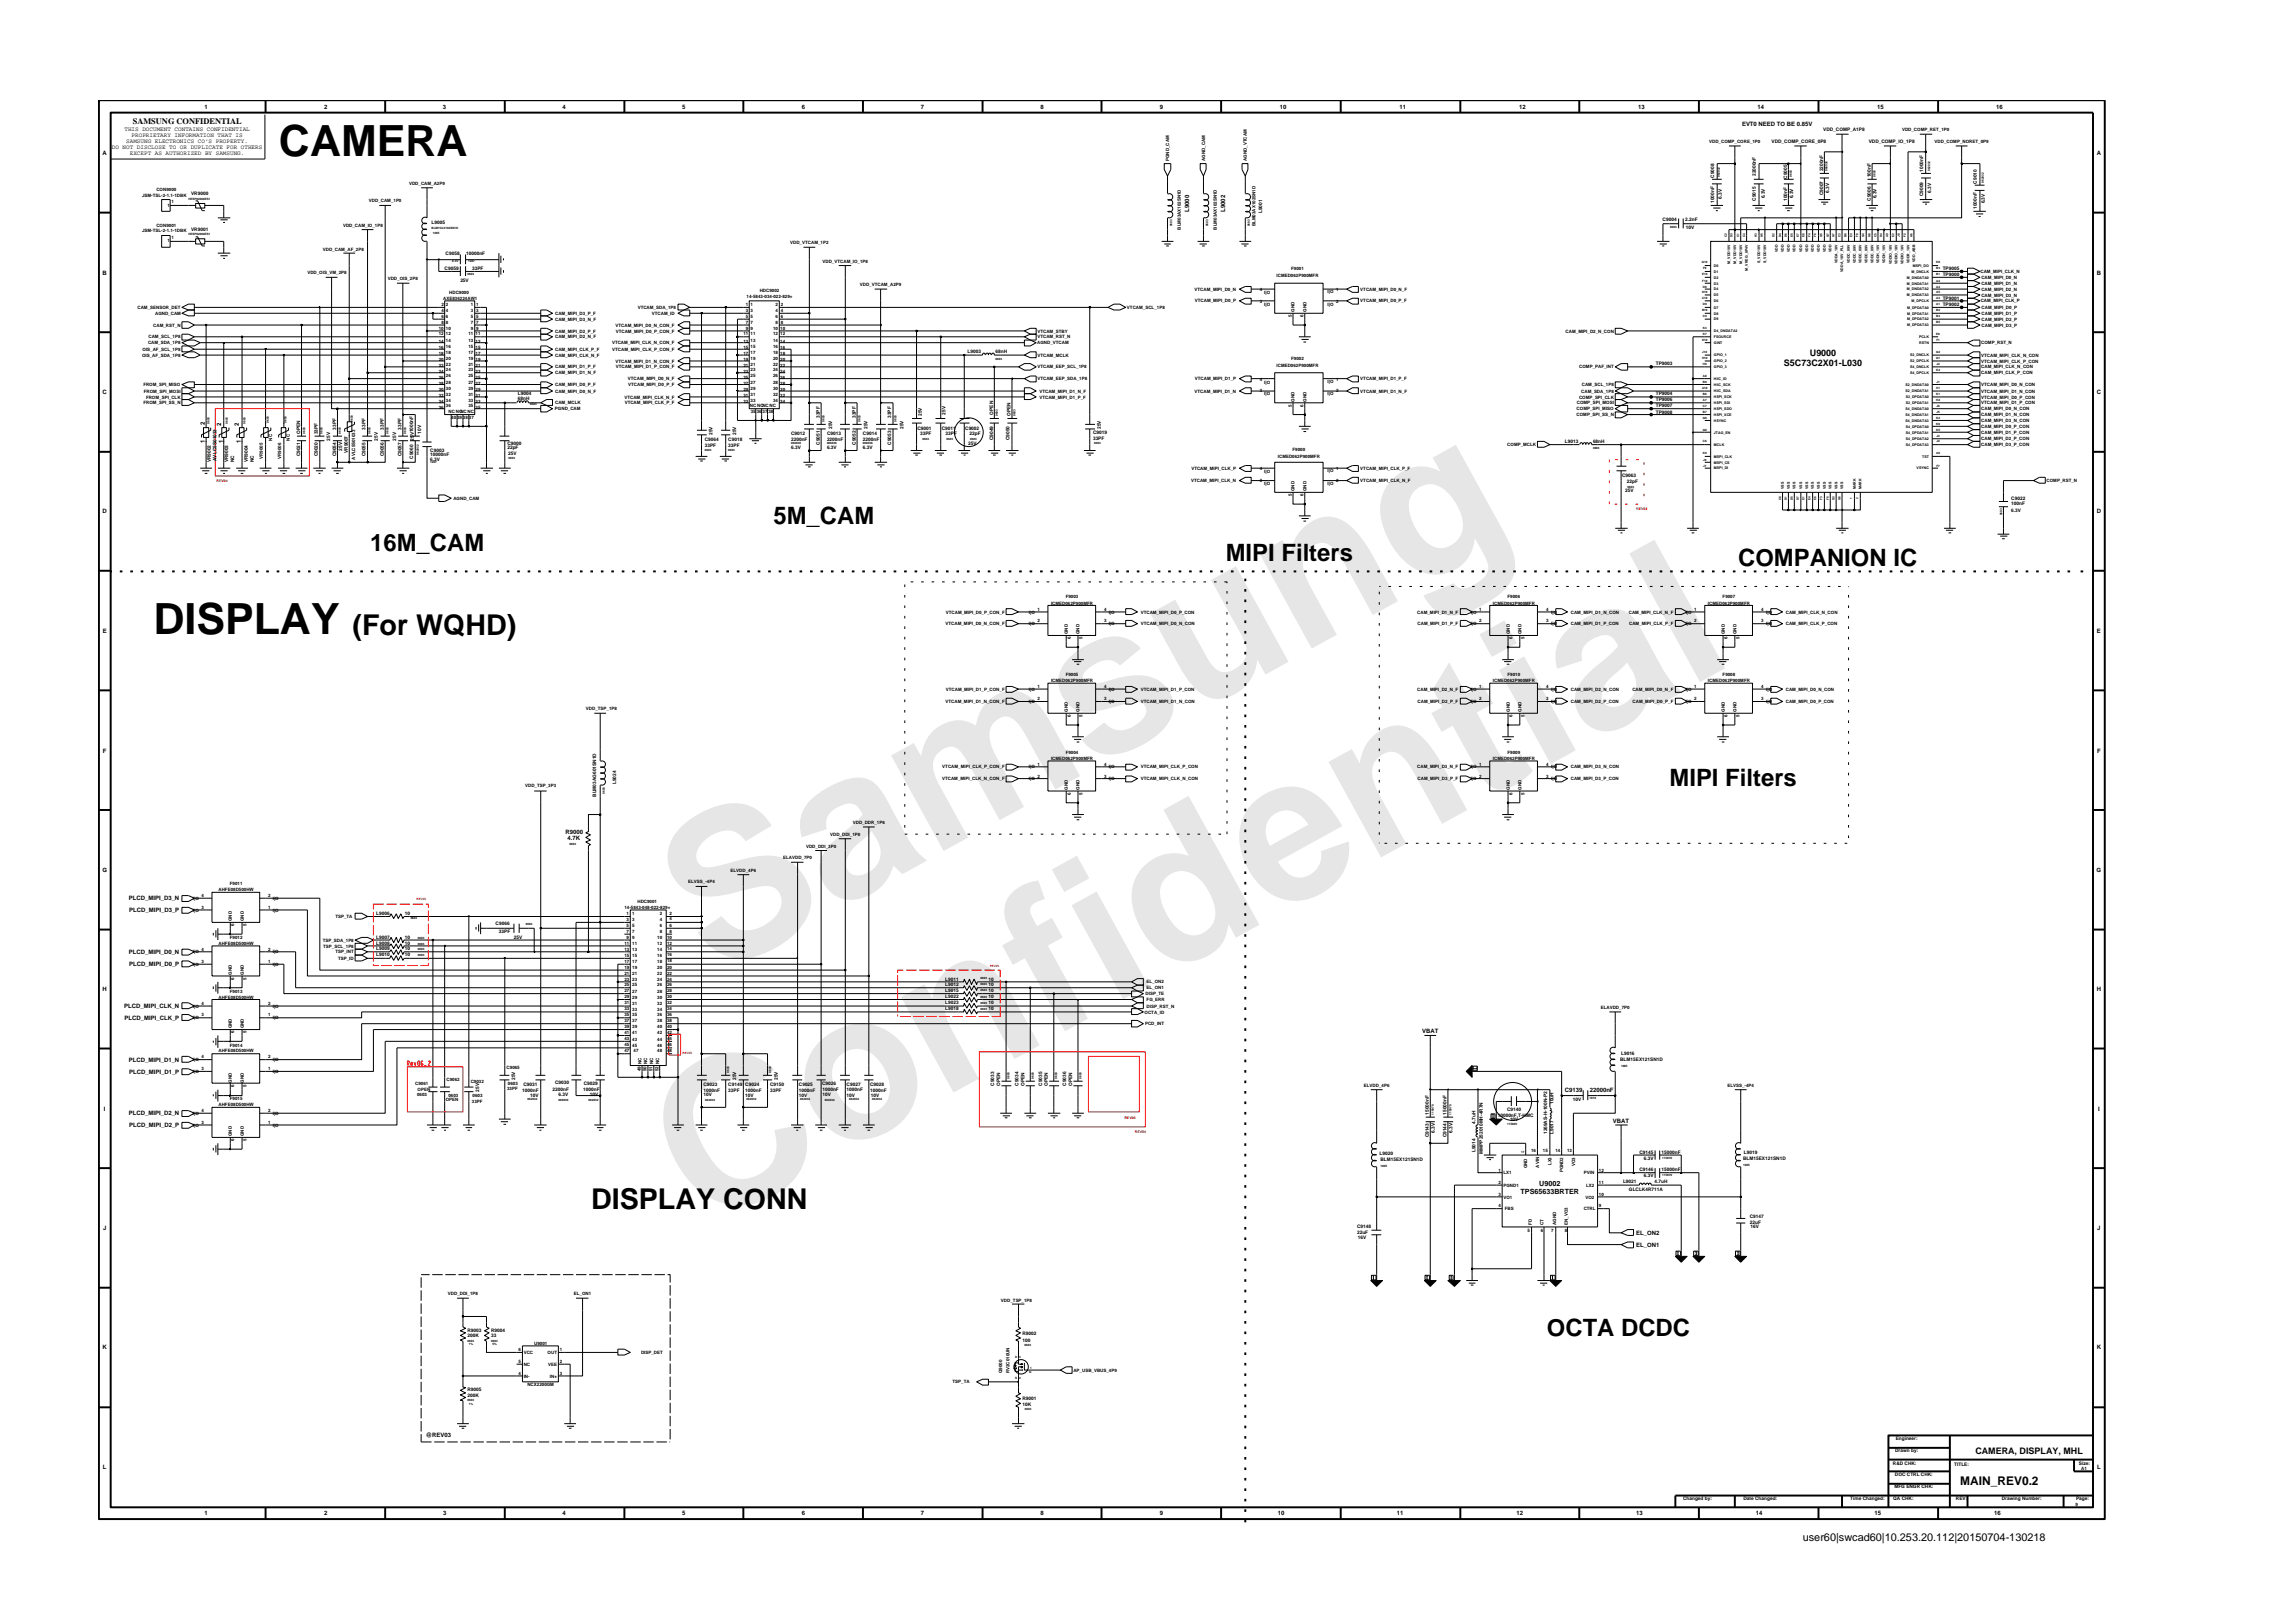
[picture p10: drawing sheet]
<svg xmlns="http://www.w3.org/2000/svg" width="297mm" height="210mm" viewBox="0 0 297 210" stroke-linecap="round" stroke-linejoin="round" font-family="sans-serif">
<defs><g id="words">
<g font-size="26.5" fill="#e6e6e6">
<text x="92.4" y="126.7" transform="rotate(-29 92.4 126.7)">Samsung</text>
<text x="91.1" y="159.4" transform="rotate(-29 91.1 159.4)">Confidential</text>
</g>
<g font-size="5.6">
<text x="36.1" y="20.2">CAMERA</text>
<text x="19.9" y="82.1">DISPLAY</text>
</g>
<g font-size="3.7">
<text x="45.7" y="82.3">(For WQHD)</text>
<text x="76.6" y="156.6">DISPLAY CONN</text>
</g>
<g font-size="3.1">
<text x="48" y="71.3">16M_CAM</text>
<text x="100.2" y="67.8">5M_CAM</text>
<text x="158.8" y="72.7">MIPI Filters</text>
<text x="225.2" y="73.3">COMPANION IC</text>
<text x="216.3" y="101.9">MIPI Filters</text>
<text x="200.4" y="173">OCTA DCDC</text>
</g>
<text font-size="1.5" x="253.9" y="192.4">MAIN_REV0.2</text>
<text font-size="1.4" x="233.5" y="199.7">user60|swcad60|10.253.20.112|20150704-130218</text>
<g font-size="1.2">
<text x="231.1" y="47.4">S5C73C2X01-L030</text>
<text x="234.5" y="46.2">U9000</text>
<text x="255.9" y="188.3">CAMERA, DISPLAY, MHL</text>
</g>
<text font-size="1.1" x="17.2" y="16.1">SAMSUNG CONFIDENTIAL</text>
<g font-size=".9">
<text x="197" y="154.6">TPS65633BRTER</text>
<text x="199.4" y="153.6">U9002</text>
</g>
<g font-size=".8">
<text x="16.1" y="16.9">THIS DOCUMENT CONTAINS CONFIDENTIAL</text>
<text x="17" y="17.7">PROPRIETARY INFORMATION THAT IS</text>
<text x="26.5" y="14.1">1</text>
<text x="42" y="14.1">2</text>
<text x="57.4" y="14.1">3</text>
<text x="72.9" y="14.1">4</text>
<text x="88.4" y="14.1">5</text>
<text x="103.9" y="14.1">6</text>
<text x="119.3" y="14.1">7</text>
<text x="134.8" y="14.1">8</text>
<text x="150.3" y="14.1">9</text>
<text x="165.8" y="14.1">10</text>
<text x="181.3" y="14.1">11</text>
<text x="196.8" y="14.1">12</text>
<text x="212.2" y="14.1">13</text>
<text x="225.7" y="16.4">EVT0 NEED TO BE 0.85V</text>
<text x="227.7" y="14.1">14</text>
<text x="243.2" y="14.1">15</text>
<text x="258.6" y="14.1">16</text>
<text x="13.3" y="20.1">A</text>
<text x="14.5" y="19.3">DO NOT DISCLOSE TO OR DUPLICATE FOR OTHERS</text>
<text x="16.4" y="18.5">SAMSUNG ELECTRONICS CO’S PROPERTY.</text>
<text x="16.8" y="20.1">EXCEPT AS AUTHORIZED BY SAMSUNG.</text>
<text x="271.6" y="20.1">A</text>
<text x="154.1" y="27.5" transform="rotate(-90 154.1 27.5)">L9000</text>
<text x="158.7" y="27.5" transform="rotate(-90 158.7 27.5)">L9002</text>
<text x="13.3" y="35.6">B</text>
<text x="271.6" y="35.6">B</text>
<text x="13.3" y="51">C</text>
<text x="271.6" y="51">C</text>
<text x="26.5" y="55.1" transform="rotate(-90 26.5 55.1)">2</text>
<text x="26.5" y="57.4" transform="rotate(-90 26.5 57.4)">1</text>
<text x="28.6" y="55.2" transform="rotate(-90 28.6 55.2)">2</text>
<text x="28.9" y="57.4" transform="rotate(-90 28.9 57.4)">1</text>
<text x="30.9" y="55.2" transform="rotate(-90 30.9 55.2)">2</text>
<text x="31.2" y="57.4" transform="rotate(-90 31.2 57.4)">1</text>
<text x="13.3" y="66.5">D</text>
<text x="271.6" y="66.5">D</text>
<text x="13.3" y="82">E</text>
<text x="271.6" y="82">E</text>
<text x="13.3" y="97.5">F</text>
<text x="271.7" y="97.5">F</text>
<text x="13.3" y="112.9">G</text>
<text x="73.3" y="108">R9000</text>
<text x="73.5" y="108.8">4.7K</text>
<text x="271.6" y="112.9">G</text>
<text x="16.7" y="116.6">PLCD_MIPI_D3_N</text>
<text x="16.7" y="118.2">PLCD_MIPI_D3_P</text>
<text x="16.7" y="123.6">PLCD_MIPI_D0_N</text>
<text x="16.7" y="125.2">PLCD_MIPI_D0_P</text>
<text x="13.3" y="128.4">H</text>
<text x="16.1" y="130.6">PLCD_MIPI_CLK_N</text>
<text x="271.6" y="128.4">H</text>
<text x="16.1" y="132.1">PLCD_MIPI_CLK_P</text>
<text x="16.7" y="137.6">PLCD_MIPI_D1_N</text>
<text x="184.2" y="133.8">VBAT</text>
<text x="13.5" y="143.9">I</text>
<text x="16.7" y="139.1">PLCD_MIPI_D1_P</text>
<text x="202.7" y="141.5">C9139</text>
<text x="205.9" y="141.5">22000nF</text>
<text x="271.8" y="143.9">I</text>
<text x="16.7" y="144.5">PLCD_MIPI_D2_N</text>
<text x="16.7" y="146">PLCD_MIPI_D2_P</text>
<text x="208.9" y="145.4">VBAT</text>
<text x="13.4" y="159.3">J</text>
<text x="211.9" y="160">EL_ON2</text>
<text x="211.9" y="161.5">EL_ON1</text>
<text x="271.7" y="159.3">J</text>
<text x="13.3" y="174.8">K</text>
<text x="271.6" y="174.8">K</text>
<text x="13.3" y="190.3">L</text>
<text x="55.1" y="186.2">@REV03</text>
<text x="271.7" y="190.3">L</text>
<text x="26.5" y="196.3">1</text>
<text x="42" y="196.3">2</text>
<text x="57.4" y="196.3">3</text>
<text x="72.9" y="196.3">4</text>
<text x="88.4" y="196.3">5</text>
<text x="103.9" y="196.3">6</text>
<text x="119.3" y="196.3">7</text>
<text x="134.8" y="196.3">8</text>
<text x="150.3" y="196.3">9</text>
<text x="165.5" y="196.3">10</text>
<text x="181" y="196.3">11</text>
<text x="196.4" y="196.3">12</text>
<text x="211.9" y="196.3">13</text>
<text x="227.4" y="196.3">14</text>
<text x="242.8" y="196.3">15</text>
<text x="258.3" y="196.3">16</text>
</g>
<g font-size=".6">
<text x="236.2" y="17">VDD_COMP_A1P8</text>
<text x="246.4" y="17">VDD_COMP_RET_1P0</text>
<text x="53" y="23.9">VDD_CAM_A2P9</text>
<text x="151.5" y="20.9" transform="rotate(-90 151.5 20.9)">PGND_CAM</text>
<text x="156.1" y="20.9" transform="rotate(-90 156.1 20.9)">AGND_CAM</text>
<text x="161.5" y="20.9" transform="rotate(-90 161.5 20.9)">AGND_VTCAM</text>
<text x="221.4" y="18.5">VDD_COMP_CORE_1P0</text>
<text x="222.1" y="23" transform="rotate(-90 222.1 23)">C9008</text>
<text x="227.4" y="22.8" transform="rotate(-90 227.4 22.8)">22000nF</text>
<text x="229.5" y="18.5">VDD_COMP_CORE_0P8</text>
<text x="231.5" y="23.1" transform="rotate(-90 231.5 23.1)">C9005</text>
<text x="236.2" y="22.2" transform="rotate(-90 236.2 22.2)">2200nF</text>
<text x="242.1" y="18.5">VDD_COMP_IO_1P8</text>
<text x="242.3" y="23" transform="rotate(-90 242.3 23)">100nF</text>
<text x="249.1" y="22.2" transform="rotate(-90 249.1 22.2)">1000nF</text>
<text x="250.6" y="18.5">VDD_COMP_NORET_0P9</text>
<text x="256.1" y="23.8" transform="rotate(-90 256.1 23.8)">C9010</text>
<text x="18.4" y="25.5">JSM-TSL-2-1.1-1DBK</text>
<text x="20.3" y="29.4">CON9001</text>
<text x="20.3" y="24.8">CON9000</text>
<text x="21.7" y="26.8">1</text>
<text x="22.2" y="26.3">1</text>
<text x="24.8" y="25.3">VR9000</text>
<text x="24.8" y="29.9">VR9001</text>
<text x="44.4" y="29.4">VDD_CAM_IO_1P8</text>
<text x="47.8" y="26.2">VDD_CAM_1P0</text>
<text x="55.9" y="29">L9005</text>
<text x="153" y="29.7" transform="rotate(-90 153 29.7)">BLM03AX102SN1D</text>
<text x="157.6" y="29.7" transform="rotate(-90 157.6 29.7)">BLM03AX102SN1D</text>
<text x="162.6" y="29.3" transform="rotate(-90 162.6 29.3)">BLM03AX102SN1D</text>
<text x="163.5" y="27.6" transform="rotate(-90 163.5 27.6)">L9001</text>
<text x="215.4" y="28.7">C9004</text>
<text x="218.3" y="28.7">2.2nF</text>
<text x="218.4" y="29.6">10V</text>
<text x="222.1" y="26.3" transform="rotate(-90 222.1 26.3)">1000nF</text>
<text x="223.1" y="25.8" transform="rotate(-90 223.1 25.8)">6.3V</text>
<text x="227.4" y="26" transform="rotate(-90 227.4 26)">C9015</text>
<text x="228.6" y="25.7" transform="rotate(-90 228.6 25.7)">6.3V</text>
<text x="231.5" y="26" transform="rotate(-90 231.5 26)">100nF</text>
<text x="232.3" y="25.7" transform="rotate(-90 232.3 25.7)">6.3V</text>
<text x="236.2" y="25.3" transform="rotate(-90 236.2 25.3)">C9007</text>
<text x="237" y="25" transform="rotate(-90 237 25)">6.3V</text>
<text x="242.3" y="26" transform="rotate(-90 242.3 26)">C9006</text>
<text x="243.1" y="25.7" transform="rotate(-90 243.1 25.7)">6.3V</text>
<text x="249.1" y="25.4" transform="rotate(-90 249.1 25.4)">C9009</text>
<text x="250.2" y="25" transform="rotate(-90 250.2 25)">6.3V</text>
<text x="256.1" y="27.1" transform="rotate(-90 256.1 27.1)">1000nF</text>
<text x="257.1" y="26.4" transform="rotate(-90 257.1 26.4)">6.3V</text>
<text x="18.4" y="30.1">JSM-TSL-2-1.1-1DBK</text>
<text x="21.7" y="31.4">1</text>
<text x="22.2" y="30.9">1</text>
<text x="39.8" y="35.5">VDD_OIS_VM_2P8</text>
<text x="41.8" y="32.5">VDD_CAM_AF_2P8</text>
<text x="57.6" y="35">C9059</text>
<text x="57.7" y="33.1">C9058</text>
<text x="60.4" y="33.1">10000nF</text>
<text x="61.2" y="35">33PF</text>
<text x="102.4" y="31.7">VDD_VTCAM_1P2</text>
<text x="106.6" y="34">VDD_VTCAM_IO_1P8</text>
<text x="165.4" y="35.9">ICMED062P900MFR</text>
<text x="167.3" y="35">F9001</text>
<text x="251.7" y="35.7">TP9000</text>
<text x="251.7" y="35">TP9005</text>
<text x="256.6" y="35.4">CAM_MIPI_CLK_N</text>
<text x="17.8" y="40">CAM_SENSOR_DET</text>
<text x="20.1" y="40.8">AGND_CAM</text>
<text x="50.2" y="36.3">VDD_OIS_2P8</text>
<text x="57.2" y="41.2">6 6</text>
<text x="57.2" y="41.9">8 8</text>
<text x="57.2" y="39.7">2</text>
<text x="57.2" y="40.4">4 4</text>
<text x="57.4" y="38.9">AXE836224AW1</text>
<text x="57.8" y="39.7">2</text>
<text x="58.2" y="38.1">HDC9000</text>
<text x="59.6" y="36.5">25V</text>
<text x="61" y="40.4">3 3</text>
<text x="61" y="39.7">1 1</text>
<text x="61" y="41.2">5 5</text>
<text x="61" y="41.9">7</text>
<text x="61.7" y="41.9">7</text>
<text x="71.9" y="40.8">CAM_MIPI_D3_P_F</text>
<text x="71.9" y="41.6">CAM_MIPI_D3_N_F</text>
<text x="82.6" y="40">VTCAM_SDA_1P8</text>
<text x="84.4" y="40.8">VTCAM_ID</text>
<text x="96.6" y="39.7">1</text>
<text x="96.6" y="40.4">3</text>
<text x="96.6" y="41.2">5</text>
<text x="96.6" y="41.9">7 7</text>
<text x="96.7" y="38.6">14-5843-034-022-829+</text>
<text x="97.2" y="39.7">1</text>
<text x="97.2" y="40.4">3</text>
<text x="97.2" y="41.2">5</text>
<text x="98.4" y="37.9">HDC9002</text>
<text x="100.5" y="39.7">2 2</text>
<text x="100.5" y="41.2">6</text>
<text x="100.5" y="41.9">8</text>
<text x="100.5" y="40.4">4</text>
<text x="101.1" y="41.2">6</text>
<text x="101.1" y="41.9">8</text>
<text x="101.1" y="40.4">4</text>
<text x="111.4" y="37.1">VDD_VTCAM_A2P9</text>
<text x="146" y="40">VTCAM_SCL_1P8</text>
<text x="154.8" y="37.7">VTCAM_MIPI_D0_N</text>
<text x="154.8" y="39.2">VTCAM_MIPI_D0_P</text>
<text x="163.2" y="39.2">3</text>
<text x="163.2" y="37.7">4</text>
<text x="163.8" y="39.6">I|O</text>
<text x="163.8" y="38.1">I|O</text>
<text x="167.3" y="41.1" transform="rotate(-90 167.3 41.1)">5</text>
<text x="167.7" y="40.4" transform="rotate(-90 167.7 40.4)">GND</text>
<text x="168.9" y="41.1" transform="rotate(-90 168.9 41.1)">6</text>
<text x="169.2" y="40.4" transform="rotate(-90 169.2 40.4)">GND</text>
<text x="172" y="38">I|O</text>
<text x="172" y="39.6">I|O</text>
<text x="173.1" y="37.7">1</text>
<text x="173.1" y="39.2">2</text>
<text x="176.2" y="39.2">VTCAM_MIPI_D0_P_F</text>
<text x="176.2" y="37.7">VTCAM_MIPI_D0_N_F</text>
<text x="251.7" y="38.9">TP9001</text>
<text x="251.7" y="39.6">TP9002</text>
<text x="256.6" y="39.2">CAM_MIPI_CLK_P</text>
<text x="256.7" y="36.9">CAM_MIPI_D1_N</text>
<text x="256.7" y="37.7">CAM_MIPI_D2_N</text>
<text x="256.7" y="38.4">CAM_MIPI_D3_N</text>
<text x="256.7" y="36.1">CAM_MIPI_D0_N</text>
<text x="256.7" y="40">CAM_MIPI_D0_P</text>
<text x="256.7" y="40.8">CAM_MIPI_D1_P</text>
<text x="256.7" y="41.6">CAM_MIPI_D2_P</text>
<text x="18.4" y="46.2">OIS_AF_SDA_1P8</text>
<text x="18.5" y="45.5">OIS_AF_SCL_1P8</text>
<text x="19.2" y="44.6">CAM_SDA_1P8</text>
<text x="19.2" y="43.8">CAM_SCL_1P8</text>
<text x="19.9" y="42.3">CAM_RST_N</text>
<text x="56.8" y="46.8">20</text>
<text x="56.8" y="47.5">22</text>
<text x="56.8" y="42.7">10 10</text>
<text x="56.8" y="44.4">14</text>
<text x="56.8" y="45.2">16</text>
<text x="56.8" y="46">18</text>
<text x="56.8" y="43.5">12 12</text>
<text x="57.8" y="46.6">20</text>
<text x="57.8" y="47.4">22</text>
<text x="57.8" y="44.3">14</text>
<text x="57.8" y="45.1">16</text>
<text x="57.8" y="45.8">18</text>
<text x="60.7" y="47.4">21</text>
<text x="60.7" y="45.1">15</text>
<text x="60.7" y="45.8">17</text>
<text x="60.7" y="46.6">19</text>
<text x="60.7" y="43.5">11 11</text>
<text x="60.7" y="44.3">13</text>
<text x="61" y="42.7">9 9</text>
<text x="61.6" y="47.5">21</text>
<text x="61.6" y="44.4">13</text>
<text x="61.6" y="45.2">15</text>
<text x="61.6" y="46">17</text>
<text x="61.6" y="46.8">19</text>
<text x="71.9" y="47.7">CAM_MIPI_D1_P_F</text>
<text x="71.9" y="43.1">CAM_MIPI_D2_P_F</text>
<text x="71.9" y="43.8">CAM_MIPI_D2_N_F</text>
<text x="71.9" y="45.5">CAM_MIPI_CLK_P_F</text>
<text x="71.9" y="46.2">CAM_MIPI_CLK_N_F</text>
<text x="79.3" y="44.6">VTCAM_MIPI_CLK_N_CON_F</text>
<text x="79.3" y="45.5">VTCAM_MIPI_CLK_P_CON_F</text>
<text x="79.7" y="42.3">VTCAM_MIPI_D0_N_CON_F</text>
<text x="79.7" y="47">VTCAM_MIPI_D1_N_CON_F</text>
<text x="79.8" y="43.1">VTCAM_MIPI_D0_P_CON_F</text>
<text x="79.8" y="47.7">VTCAM_MIPI_D1_P_CON_F</text>
<text x="96.3" y="43.5">11</text>
<text x="96.3" y="44.4">13</text>
<text x="96.3" y="46">17</text>
<text x="96.3" y="45.2">15</text>
<text x="96.3" y="46.8">19</text>
<text x="96.3" y="47.5">21</text>
<text x="96.6" y="42.7">9</text>
<text x="97.2" y="43.5">11</text>
<text x="97.2" y="44.3">13</text>
<text x="97.2" y="45.1">15</text>
<text x="97.2" y="45.8">17</text>
<text x="97.2" y="46.6">19</text>
<text x="97.2" y="42.7">9</text>
<text x="97.2" y="47.4">21</text>
<text x="100.1" y="42.7">10</text>
<text x="100.1" y="43.5">12</text>
<text x="100.1" y="45.8">18</text>
<text x="100.1" y="44.3">14</text>
<text x="100.1" y="45.1">16</text>
<text x="100.1" y="46.6">20</text>
<text x="100.1" y="47.4">22</text>
<text x="101.1" y="42.7">10</text>
<text x="101.1" y="43.5">12</text>
<text x="101.1" y="44.4">14</text>
<text x="101.1" y="46">18</text>
<text x="101.1" y="46.8">20</text>
<text x="101.1" y="47.5">22</text>
<text x="101.1" y="45.2">16</text>
<text x="125.3" y="45.7">L9003</text>
<text x="129" y="45.7">68nH</text>
<text x="134.4" y="44.6">AGND_VTCAM</text>
<text x="134.4" y="43.1">VTCAM_STBY</text>
<text x="134.4" y="43.8">VTCAM_RST_N</text>
<text x="134.4" y="47.7">VTCAM_EEP_SCL_1P8</text>
<text x="134.4" y="46.2">VTCAM_MCLK</text>
<text x="165.4" y="47.5">ICMED062P900MFR</text>
<text x="167.3" y="46.6">F9002</text>
<text x="202.8" y="43.1">CAM_MIPI_D2_N_CON</text>
<text x="204.6" y="47.7">COMP_PAF_INT</text>
<text x="214.5" y="47.3">TP9003</text>
<text x="256.7" y="44.6">COMP_RST_N</text>
<text x="256.7" y="47">VTCAM_MIPI_CLK_P_CON</text>
<text x="256.7" y="46.2">VTCAM_MIPI_CLK_N_CON</text>
<text x="256.7" y="47.7">CAM_MIPI_CLK_N_CON</text>
<text x="256.7" y="42.3">CAM_MIPI_D3_P</text>
<text x="18.6" y="50">FROM_SPI_MISO</text>
<text x="18.6" y="52.4">FROM_SPI_SS_N</text>
<text x="18.6" y="50.9">FROM_SPI_MOSI</text>
<text x="18.9" y="51.6">FROM_SPI_CLK</text>
<text x="56.8" y="50.7">30</text>
<text x="56.8" y="51.4">32</text>
<text x="56.8" y="52.2">34</text>
<text x="56.8" y="48.3">24</text>
<text x="56.8" y="49.1">26</text>
<text x="56.8" y="49.8">28</text>
<text x="56.8" y="52.9">36</text>
<text x="57.8" y="49.7">28</text>
<text x="57.8" y="50.5">30</text>
<text x="57.8" y="51.3">32</text>
<text x="57.8" y="52">34</text>
<text x="57.8" y="48.1">24</text>
<text x="57.8" y="48.9">26</text>
<text x="57.8" y="52.8">36</text>
<text x="58.1" y="53.5">NCNCNCNC</text>
<text x="60.7" y="50.5">29</text>
<text x="60.7" y="51.3">31</text>
<text x="60.7" y="52">33</text>
<text x="60.7" y="48.1">23</text>
<text x="60.7" y="48.9">25</text>
<text x="60.7" y="49.7">27</text>
<text x="60.7" y="52.8">35</text>
<text x="61.6" y="50.7">29</text>
<text x="61.6" y="51.4">31</text>
<text x="61.6" y="52.2">33</text>
<text x="61.6" y="48.3">23</text>
<text x="61.6" y="49.1">25</text>
<text x="61.6" y="49.8">27</text>
<text x="61.6" y="52.9">35</text>
<text x="67.1" y="51.8">68nH</text>
<text x="67.1" y="51.2">L9004</text>
<text x="71.9" y="53.2">PGND_CAM</text>
<text x="71.9" y="48.5">CAM_MIPI_D1_N_F</text>
<text x="71.9" y="50">CAM_MIPI_D0_P_F</text>
<text x="71.9" y="50.9">CAM_MIPI_D0_N_F</text>
<text x="71.9" y="52.4">CAM_MCLK</text>
<text x="80.9" y="51.6">VTCAM_MIPI_CLK_N_F</text>
<text x="80.9" y="52.4">VTCAM_MIPI_CLK_P_F</text>
<text x="81.3" y="49.3">VTCAM_MIPI_D0_N_F</text>
<text x="81.4" y="50">VTCAM_MIPI_D0_P_F</text>
<text x="96.3" y="50.7">29</text>
<text x="96.3" y="49.8">27</text>
<text x="96.3" y="51.4">31</text>
<text x="96.3" y="52.2">33</text>
<text x="96.3" y="48.3">23</text>
<text x="96.3" y="49.1">25</text>
<text x="97.2" y="52.7">NCNCNCNC</text>
<text x="97.2" y="49.7">27</text>
<text x="97.2" y="50.5">29</text>
<text x="97.2" y="48.1">23</text>
<text x="97.2" y="48.9">25</text>
<text x="97.2" y="51.3">31</text>
<text x="97.2" y="52">33</text>
<text x="97.3" y="53.5">35 36</text>
<text x="98.8" y="53.5">37</text>
<text x="99.5" y="53.5">38</text>
<text x="100.1" y="48.1">24</text>
<text x="100.1" y="48.9">26</text>
<text x="100.1" y="49.7">28</text>
<text x="100.1" y="50.5">30</text>
<text x="100.1" y="51.3">32</text>
<text x="100.1" y="52">34</text>
<text x="101.1" y="48.3">24</text>
<text x="101.1" y="49.1">26</text>
<text x="101.1" y="50.7">30</text>
<text x="101.1" y="51.4">32</text>
<text x="101.1" y="52.2">34</text>
<text x="101.1" y="49.8">28</text>
<text x="119.4" y="53.9" transform="rotate(-90 119.4 53.9)">25V</text>
<text x="122.5" y="53.7" transform="rotate(-90 122.5 53.7)">25V</text>
<text x="128.6" y="53.7" transform="rotate(-90 128.6 53.7)">OPEN</text>
<text x="130.9" y="53.9" transform="rotate(-90 130.9 53.9)">OPEN</text>
<text x="134.4" y="49.3">VTCAM_EEP_SDA_1P8</text>
<text x="134.6" y="50.9">VTCAM_MIPI_D1_N_F</text>
<text x="134.6" y="51.6">VTCAM_MIPI_D1_P_F</text>
<text x="154.8" y="50.9">VTCAM_MIPI_D1_N</text>
<text x="154.8" y="49.3">VTCAM_MIPI_D1_P</text>
<text x="163.2" y="50.8">3</text>
<text x="163.2" y="49.3">4</text>
<text x="163.8" y="51.2">I|O</text>
<text x="163.8" y="49.7">I|O</text>
<text x="167.3" y="52.7" transform="rotate(-90 167.3 52.7)">5</text>
<text x="167.7" y="52" transform="rotate(-90 167.7 52)">GND</text>
<text x="168.9" y="52.7" transform="rotate(-90 168.9 52.7)">6</text>
<text x="169.2" y="52" transform="rotate(-90 169.2 52)">GND</text>
<text x="172" y="49.6">I|O</text>
<text x="172" y="51.2">I|O</text>
<text x="173.1" y="49.3">1</text>
<text x="173.1" y="50.8">2</text>
<text x="176.2" y="50.9">VTCAM_MIPI_D1_N_F</text>
<text x="176.2" y="49.3">VTCAM_MIPI_D1_P_F</text>
<text x="204.2" y="53.9">COMP_SPI_SS_N</text>
<text x="204.2" y="53.2">COMP_SPI_MISO</text>
<text x="204.3" y="52.4">COMP_SPI_MOSI</text>
<text x="204.6" y="51.6">COMP_SPI_CLK</text>
<text x="204.8" y="50.9">CAM_SDA_1P8</text>
<text x="204.9" y="50">CAM_SCL_1P8</text>
<text x="214.5" y="51.2">TP9004</text>
<text x="214.5" y="52">TP9006</text>
<text x="214.5" y="52.7">TP9007</text>
<text x="214.5" y="53.6">TP9008</text>
<text x="256.7" y="48.5">CAM_MIPI_CLK_P_CON</text>
<text x="256.7" y="51.6">VTCAM_MIPI_D0_P_CON</text>
<text x="256.7" y="50">VTCAM_MIPI_D0_N_CON</text>
<text x="256.7" y="52.4">VTCAM_MIPI_D1_P_CON</text>
<text x="256.7" y="50.9">VTCAM_MIPI_D1_N_CON</text>
<text x="256.7" y="53.9">CAM_MIPI_D1_N_CON</text>
<text x="256.7" y="53.2">CAM_MIPI_D0_N_CON</text>
<text x="27.3" y="59.9" transform="rotate(-90 27.3 59.9)">VR9002</text>
<text x="28.1" y="59.7" transform="rotate(-90 28.1 59.7)">AVLC5S01033</text>
<text x="29.6" y="59.9" transform="rotate(-90 29.6 59.9)">VR9003</text>
<text x="30.3" y="59.9" transform="rotate(-90 30.3 59.9)">NC</text>
<text x="32.1" y="59.9" transform="rotate(-90 32.1 59.9)">VR9004</text>
<text x="32.9" y="59.9" transform="rotate(-90 32.9 59.9)">NC</text>
<text x="34.1" y="59.4" transform="rotate(-90 34.1 59.4)">VR9005</text>
<text x="35.2" y="57.1" transform="rotate(-90 35.2 57.1)">NC</text>
<text x="36.4" y="59.4" transform="rotate(-90 36.4 59.4)">VR9006</text>
<text x="37.5" y="57.1" transform="rotate(-90 37.5 57.1)">NC</text>
<text x="38.9" y="59.1" transform="rotate(-90 38.9 59.1)">C9021</text>
<text x="38.9" y="56.2" transform="rotate(-90 38.9 56.2)">OPEN</text>
<text x="41.2" y="59.1" transform="rotate(-90 41.2 59.1)">C9020</text>
<text x="41.2" y="56.2" transform="rotate(-90 41.2 56.2)">33PF</text>
<text x="42.8" y="57.1" transform="rotate(-90 42.8 57.1)">25V</text>
<text x="43.5" y="59.1" transform="rotate(-90 43.5 59.1)">C9054</text>
<text x="43.5" y="55.7" transform="rotate(-90 43.5 55.7)">33PF</text>
<text x="44.3" y="58.4" transform="rotate(-90 44.3 58.4)">25V</text>
<text x="45.1" y="58.7" transform="rotate(-90 45.1 58.7)">VR9007</text>
<text x="46" y="59.5" transform="rotate(-90 46 59.5)">AVLC5S01033</text>
<text x="47.4" y="59.1" transform="rotate(-90 47.4 59.1)">C9055</text>
<text x="47.4" y="55.7" transform="rotate(-90 47.4 55.7)">33PF</text>
<text x="49" y="57.1" transform="rotate(-90 49 57.1)">25V</text>
<text x="49.7" y="59.1" transform="rotate(-90 49.7 59.1)">C9056</text>
<text x="49.7" y="55.7" transform="rotate(-90 49.7 55.7)">33PF</text>
<text x="51.3" y="57.1" transform="rotate(-90 51.3 57.1)">25V</text>
<text x="52" y="59.1" transform="rotate(-90 52 59.1)">C9057</text>
<text x="52" y="55.7" transform="rotate(-90 52 55.7)">33PF</text>
<text x="53.5" y="59.4" transform="rotate(-90 53.5 59.4)">C9060</text>
<text x="53.6" y="57.1" transform="rotate(-90 53.6 57.1)">25V1000nF</text>
<text x="54.6" y="56.2" transform="rotate(-90 54.6 56.2)">10V</text>
<text x="55.7" y="59.1">10000nF</text>
<text x="55.7" y="59.7">6.3V</text>
<text x="55.7" y="58.5">C9003</text>
<text x="58.4" y="54.3">40</text>
<text x="59.2" y="54.3">39</text>
<text x="60" y="54.3">38</text>
<text x="60.7" y="54.3">37</text>
<text x="65.7" y="58.2">22pF</text>
<text x="65.7" y="57.6">C9000</text>
<text x="65.8" y="59">25V</text>
<text x="91.3" y="57.2">C9064</text>
<text x="91.3" y="57.9">33PF</text>
<text x="92.3" y="56.3" transform="rotate(-90 92.3 56.3)">25V</text>
<text x="94.3" y="57.9">33PF</text>
<text x="94.3" y="57.2">C9018</text>
<text x="95.4" y="56.3" transform="rotate(-90 95.4 56.3)">25V</text>
<text x="102.5" y="56.4">C9012</text>
<text x="102.5" y="58.2">6.3V</text>
<text x="102.5" y="57.2">2200nF</text>
<text x="106.2" y="57.6" transform="rotate(-90 106.2 57.6)">C9051</text>
<text x="106.2" y="54.1" transform="rotate(-90 106.2 54.1)">33PF</text>
<text x="107.1" y="57.2">2200nF</text>
<text x="107.1" y="56.4">C9013</text>
<text x="107.1" y="58.2">6.3V</text>
<text x="107.8" y="55.6" transform="rotate(-90 107.8 55.6)">25V</text>
<text x="110.9" y="57.6" transform="rotate(-90 110.9 57.6)">C9052</text>
<text x="110.9" y="54.1" transform="rotate(-90 110.9 54.1)">33PF</text>
<text x="111.8" y="57.2">2200nF</text>
<text x="111.8" y="56.4">C9014</text>
<text x="111.8" y="58.2">6.3V</text>
<text x="112.4" y="55.6" transform="rotate(-90 112.4 55.6)">25V</text>
<text x="115.4" y="57.6" transform="rotate(-90 115.4 57.6)">C9053</text>
<text x="115.4" y="54.1" transform="rotate(-90 115.4 54.1)">33PF</text>
<text x="117" y="55.6" transform="rotate(-90 117 55.6)">25V</text>
<text x="118.9" y="55.7">C9001</text>
<text x="119.2" y="56.4">33PF</text>
<text x="122" y="55.7">C9011</text>
<text x="122.5" y="56.4">33PF</text>
<text x="125" y="55.7">C9002</text>
<text x="125.4" y="57.6">25V</text>
<text x="125.6" y="56.4">22pF</text>
<text x="128.6" y="57" transform="rotate(-90 128.6 57)">C9049</text>
<text x="130.8" y="57" transform="rotate(-90 130.8 57)">C9050</text>
<text x="141.6" y="56.2">C9019</text>
<text x="141.6" y="57">33PF</text>
<text x="142.6" y="55.6" transform="rotate(-90 142.6 55.6)">25V</text>
<text x="165.5" y="59.3">ICMED062P900MFR</text>
<text x="167.4" y="58.4">F9000</text>
<text x="195.3" y="57.8">COMP_MCLK</text>
<text x="202.7" y="57.3">L9013</text>
<text x="206.4" y="57.3">68nH</text>
<text x="256.7" y="57.8">CAM_MIPI_D3_P_CON</text>
<text x="256.7" y="57.1">CAM_MIPI_D2_P_CON</text>
<text x="256.7" y="56.2">CAM_MIPI_D1_P_CON</text>
<text x="256.7" y="55.4">CAM_MIPI_D0_P_CON</text>
<text x="256.7" y="54.7">CAM_MIPI_D3_N_CON</text>
<text x="58.7" y="64.8">AGND_CAM</text>
<text x="154.3" y="62.5">VTCAM_MIPI_CLK_N</text>
<text x="154.3" y="60.9">VTCAM_MIPI_CLK_P</text>
<text x="163.2" y="62.4">3</text>
<text x="163.2" y="60.9">4</text>
<text x="163.8" y="62.8">I|O</text>
<text x="163.8" y="61.3">I|O</text>
<text x="167.3" y="64.3" transform="rotate(-90 167.3 64.3)">5</text>
<text x="167.7" y="63.6" transform="rotate(-90 167.7 63.6)">GND</text>
<text x="168.9" y="64.3" transform="rotate(-90 168.9 64.3)">6</text>
<text x="169.2" y="63.6" transform="rotate(-90 169.2 63.6)">GND</text>
<text x="172" y="61.2">I|O</text>
<text x="172" y="62.8">I|O</text>
<text x="173.1" y="60.9">1</text>
<text x="173.1" y="62.4">2</text>
<text x="176.2" y="60.9">VTCAM_MIPI_CLK_P_F</text>
<text x="176.2" y="62.5">VTCAM_MIPI_CLK_N_F</text>
<text x="210.1" y="61.8">C9063</text>
<text x="210.5" y="63.8">25V</text>
<text x="210.8" y="62.6">22pF</text>
<text x="260.5" y="65.5">100nF</text>
<text x="260.5" y="64.7">C9022</text>
<text x="265.1" y="62.5">COMP_RST_N</text>
<text x="260.5" y="66.3">6.3V</text>
<text x="138.1" y="77.5">F9003</text>
<text x="195.3" y="77.5">F9006</text>
<text x="223.1" y="77.5">F9007</text>
<text x="122.5" y="81">VTCAM_MIPI_D0_N_CON_F</text>
<text x="122.5" y="79.5">VTCAM_MIPI_D0_P_CON_F</text>
<text x="133.3" y="81">I|O</text>
<text x="133.3" y="79.5">I|O</text>
<text x="134.4" y="79.1">1</text>
<text x="134.4" y="80.6">2</text>
<text x="136.2" y="78.3">ICMED062P900MFR</text>
<text x="138.3" y="82.2" transform="rotate(-90 138.3 82.2)">GND</text>
<text x="138.7" y="82.8" transform="rotate(-90 138.7 82.8)">6</text>
<text x="139.9" y="82.2" transform="rotate(-90 139.9 82.2)">GND</text>
<text x="140.2" y="82.8" transform="rotate(-90 140.2 82.8)">5</text>
<text x="143" y="80.6">3</text>
<text x="143" y="79.1">4</text>
<text x="143.6" y="81">I|O</text>
<text x="143.6" y="79.5">I|O</text>
<text x="147.8" y="79.5">VTCAM_MIPI_D0_P_CON</text>
<text x="147.8" y="81">VTCAM_MIPI_D0_N_CON</text>
<text x="183.6" y="79.5">CAM_MIPI_D1_N_F</text>
<text x="183.6" y="81">CAM_MIPI_D1_P_F</text>
<text x="190.5" y="79.5">I|O</text>
<text x="190.5" y="81">I|O</text>
<text x="191.6" y="80.6">2</text>
<text x="191.6" y="79.1">1</text>
<text x="193.4" y="78.3">ICMED062P900MFR</text>
<text x="195.6" y="82.2" transform="rotate(-90 195.6 82.2)">GND</text>
<text x="195.9" y="82.8" transform="rotate(-90 195.9 82.8)">6</text>
<text x="197.1" y="82.2" transform="rotate(-90 197.1 82.2)">GND</text>
<text x="197.5" y="82.8" transform="rotate(-90 197.5 82.8)">5</text>
<text x="200.3" y="80.6">3</text>
<text x="200.3" y="79.1">4</text>
<text x="200.9" y="81">I|O</text>
<text x="200.9" y="79.5">I|O</text>
<text x="203.5" y="81">CAM_MIPI_D1_P_CON</text>
<text x="203.5" y="79.5">CAM_MIPI_D1_N_CON</text>
<text x="211" y="79.5">CAM_MIPI_CLK_N_F</text>
<text x="211" y="81">CAM_MIPI_CLK_P_F</text>
<text x="218.4" y="79.5">I|O</text>
<text x="218.4" y="81">I|O</text>
<text x="219.5" y="79.1">1</text>
<text x="219.5" y="80.6">2</text>
<text x="221.2" y="78.3">ICMED062P900MFR</text>
<text x="223.4" y="82.2" transform="rotate(-90 223.4 82.2)">GND</text>
<text x="223.8" y="82.8" transform="rotate(-90 223.8 82.8)">6</text>
<text x="224.9" y="82.2" transform="rotate(-90 224.9 82.2)">GND</text>
<text x="225.3" y="82.8" transform="rotate(-90 225.3 82.8)">5</text>
<text x="228.1" y="80.6">3</text>
<text x="228.1" y="79.1">4</text>
<text x="228.8" y="81">I|O</text>
<text x="228.8" y="79.5">I|O</text>
<text x="231.3" y="81">CAM_MIPI_CLK_P_CON</text>
<text x="231.3" y="79.5">CAM_MIPI_CLK_N_CON</text>
<text x="122.5" y="89.5">VTCAM_MIPI_D1_P_CON_F</text>
<text x="133.3" y="89.5">I|O</text>
<text x="134.4" y="89.2">1</text>
<text x="136.2" y="88.3">ICMED062P900MFR</text>
<text x="138.1" y="87.6">F9005</text>
<text x="143" y="89.2">4</text>
<text x="143.6" y="89.5">I|O</text>
<text x="147.8" y="89.5">VTCAM_MIPI_D1_P_CON</text>
<text x="183.6" y="89.5">CAM_MIPI_D2_N_F</text>
<text x="190.5" y="89.5">I|O</text>
<text x="191.6" y="89.2">1</text>
<text x="193.4" y="88.3">ICMED062P900MFR</text>
<text x="195.3" y="87.6">F9010</text>
<text x="200.3" y="89.2">4</text>
<text x="200.9" y="89.5">I|O</text>
<text x="203.5" y="89.5">CAM_MIPI_D2_N_CON</text>
<text x="211.5" y="89.5">CAM_MIPI_D0_N_F</text>
<text x="218.4" y="89.5">I|O</text>
<text x="219.5" y="89.2">1</text>
<text x="221.2" y="88.3">ICMED062P900MFR</text>
<text x="223.1" y="87.6">F9008</text>
<text x="228.1" y="89.2">4</text>
<text x="228.8" y="89.5">I|O</text>
<text x="231.3" y="89.5">CAM_MIPI_D0_N_CON</text>
<text x="75.9" y="92">VDD_TSP_1P8</text>
<text x="122.5" y="91.1">VTCAM_MIPI_D1_N_CON_F</text>
<text x="133.3" y="91.1">I|O</text>
<text x="134.4" y="90.7">2</text>
<text x="138.3" y="92.2" transform="rotate(-90 138.3 92.2)">GND</text>
<text x="138.7" y="92.9" transform="rotate(-90 138.7 92.9)">6</text>
<text x="139.9" y="92.2" transform="rotate(-90 139.9 92.2)">GND</text>
<text x="140.2" y="92.9" transform="rotate(-90 140.2 92.9)">5</text>
<text x="143" y="90.7">3</text>
<text x="143.6" y="91.1">I|O</text>
<text x="147.8" y="91.1">VTCAM_MIPI_D1_N_CON</text>
<text x="183.6" y="91.1">CAM_MIPI_D2_P_F</text>
<text x="190.5" y="91.1">I|O</text>
<text x="191.6" y="90.7">2</text>
<text x="195.6" y="92.2" transform="rotate(-90 195.6 92.2)">GND</text>
<text x="195.9" y="92.9" transform="rotate(-90 195.9 92.9)">6</text>
<text x="197.1" y="92.2" transform="rotate(-90 197.1 92.2)">GND</text>
<text x="197.5" y="92.9" transform="rotate(-90 197.5 92.9)">5</text>
<text x="200.3" y="90.7">3</text>
<text x="200.9" y="91.1">I|O</text>
<text x="203.5" y="91.1">CAM_MIPI_D2_P_CON</text>
<text x="211.5" y="91.1">CAM_MIPI_D0_P_F</text>
<text x="218.4" y="91.1">I|O</text>
<text x="219.5" y="90.7">2</text>
<text x="223.4" y="92.2" transform="rotate(-90 223.4 92.2)">GND</text>
<text x="223.8" y="92.9" transform="rotate(-90 223.8 92.9)">6</text>
<text x="224.9" y="92.2" transform="rotate(-90 224.9 92.2)">GND</text>
<text x="225.3" y="92.9" transform="rotate(-90 225.3 92.9)">5</text>
<text x="228.1" y="90.7">3</text>
<text x="228.8" y="91.1">I|O</text>
<text x="231.3" y="91.1">CAM_MIPI_D0_P_CON</text>
<text x="68" y="101.9">VDD_TSP_3P3</text>
<text x="79.8" y="101.6" transform="rotate(-90 79.8 101.6)">L9024</text>
<text x="122" y="101.1">VTCAM_MIPI_CLK_N_CON_F</text>
<text x="122.1" y="99.6">VTCAM_MIPI_CLK_P_CON_F</text>
<text x="133.3" y="99.6">I|O</text>
<text x="133.3" y="101.1">I|O</text>
<text x="134.4" y="99.2">1</text>
<text x="134.4" y="100.8">2</text>
<text x="136.2" y="98.4">ICMED062P900MFR</text>
<text x="138.1" y="97.6">F9004</text>
<text x="143" y="100.8">3</text>
<text x="143" y="99.2">4</text>
<text x="143.6" y="101.1">I|O</text>
<text x="143.6" y="99.6">I|O</text>
<text x="147.8" y="99.6">VTCAM_MIPI_CLK_P_CON</text>
<text x="147.8" y="101.1">VTCAM_MIPI_CLK_N_CON</text>
<text x="183.6" y="99.6">CAM_MIPI_D3_N_F</text>
<text x="183.6" y="101.1">CAM_MIPI_D3_P_F</text>
<text x="190.5" y="99.6">I|O</text>
<text x="190.5" y="101.1">I|O</text>
<text x="191.6" y="99.2">1</text>
<text x="191.6" y="100.8">2</text>
<text x="193.4" y="98.4">ICMED062P900MFR</text>
<text x="195.3" y="97.6">F9009</text>
<text x="200.3" y="100.8">3</text>
<text x="200.3" y="99.2">4</text>
<text x="200.9" y="101.1">I|O</text>
<text x="200.9" y="99.6">I|O</text>
<text x="203.5" y="101.1">CAM_MIPI_D3_P_CON</text>
<text x="203.5" y="99.6">CAM_MIPI_D3_N_CON</text>
<text x="77.2" y="103.2" transform="rotate(-90 77.2 103.2)">BLM03AG601SN1D</text>
<text x="110.5" y="106.8">VDD_DDR_1P6</text>
<text x="138.3" y="102.3" transform="rotate(-90 138.3 102.3)">GND</text>
<text x="138.7" y="103" transform="rotate(-90 138.7 103)">6</text>
<text x="139.9" y="102.3" transform="rotate(-90 139.9 102.3)">GND</text>
<text x="140.2" y="103" transform="rotate(-90 140.2 103)">5</text>
<text x="195.6" y="102.3" transform="rotate(-90 195.6 102.3)">GND</text>
<text x="195.9" y="103" transform="rotate(-90 195.9 103)">6</text>
<text x="197.1" y="102.3" transform="rotate(-90 197.1 102.3)">GND</text>
<text x="197.5" y="103" transform="rotate(-90 197.5 103)">5</text>
<text x="94.6" y="112.9">ELVDD_4P6</text>
<text x="101.5" y="111.3">ELAVDD_7P0</text>
<text x="104.4" y="109.8">VDD_DDI_3P0</text>
<text x="107.6" y="108.3">VDD_DDI_1P8</text>
<text x="25" y="118.1">I|O</text>
<text x="25" y="116.6">I|O</text>
<text x="26.1" y="117.8">3</text>
<text x="26.1" y="116.2">4</text>
<text x="28.3" y="115.4">AHFE08D500HW</text>
<text x="29.8" y="114.7">F9011</text>
<text x="30" y="119.3" transform="rotate(-90 30 119.3)">GND</text>
<text x="30.3" y="120" transform="rotate(-90 30.3 120)">6</text>
<text x="31.6" y="119.3" transform="rotate(-90 31.6 119.3)">GND</text>
<text x="31.9" y="120" transform="rotate(-90 31.9 120)">5</text>
<text x="34.8" y="117.8">1</text>
<text x="34.8" y="116.2">2</text>
<text x="35.3" y="118.1">I|O</text>
<text x="35.3" y="116.6">I|O</text>
<text x="43.4" y="118.9">TSP_TA</text>
<text x="48.7" y="118.5">L9006</text>
<text x="52.4" y="118.5">10</text>
<text x="64.2" y="119.8">C9066</text>
<text x="80.9" y="117.7">14-5843-048-022-829+</text>
<text x="81.1" y="118.6">1</text>
<text x="81.1" y="119.3">3</text>
<text x="81.9" y="118.6">1</text>
<text x="81.9" y="119.3">3</text>
<text x="82.6" y="117">HDC9001</text>
<text x="85.5" y="119.3">4</text>
<text x="85.5" y="118.6">2</text>
<text x="86.7" y="118.5">2</text>
<text x="86.7" y="119.2">4</text>
<text x="89.2" y="114.5">ELVSS_-4P4</text>
<text x="25" y="125.1">I|O</text>
<text x="25" y="123.5">I|O</text>
<text x="26.1" y="124.7">3</text>
<text x="26.1" y="123.2">4</text>
<text x="28.3" y="122.4">AHFE08D500HW</text>
<text x="29.8" y="121.6">F9012</text>
<text x="34.8" y="124.7">1</text>
<text x="34.8" y="123.2">2</text>
<text x="35.3" y="125.1">I|O</text>
<text x="35.3" y="123.5">I|O</text>
<text x="41.8" y="122">TSP_SDA_1P8</text>
<text x="41.9" y="122.8">TSP_SCL_1P8</text>
<text x="43.4" y="123.5">TSP_INT</text>
<text x="43.8" y="124.4">TSP_ID</text>
<text x="48.7" y="121.6">L9007</text>
<text x="48.7" y="123.9">L9010</text>
<text x="48.7" y="123.1">L9009</text>
<text x="48.7" y="122.4">L9008</text>
<text x="52.4" y="122.4">10</text>
<text x="52.4" y="121.6">10</text>
<text x="52.4" y="123.9">10</text>
<text x="52.4" y="123.1">10</text>
<text x="64.6" y="120.9">33PF</text>
<text x="66.6" y="121.6">25V</text>
<text x="80.9" y="124">15 15</text>
<text x="80.9" y="125.5">19 19</text>
<text x="80.9" y="122.4">11 11</text>
<text x="80.9" y="123.2">13</text>
<text x="80.9" y="124.7">17</text>
<text x="81.1" y="121.6">9</text>
<text x="81.1" y="120.8">7</text>
<text x="81.1" y="120.1">5</text>
<text x="81.9" y="121.6">9</text>
<text x="81.9" y="120.8">7</text>
<text x="81.9" y="120.1">5</text>
<text x="81.9" y="123.2">13</text>
<text x="81.9" y="124.7">17</text>
<text x="85.2" y="125.5">20</text>
<text x="85.2" y="123.2">14</text>
<text x="85.2" y="124">16</text>
<text x="85.2" y="124.7">18</text>
<text x="85.2" y="121.6">10</text>
<text x="85.2" y="122.4">12</text>
<text x="85.5" y="120.1">6</text>
<text x="85.5" y="120.8">8</text>
<text x="86.4" y="123.1">14</text>
<text x="86.4" y="123.9">16</text>
<text x="86.4" y="124.7">18</text>
<text x="86.4" y="121.6">10</text>
<text x="86.4" y="122.4">12</text>
<text x="86.4" y="125.5">20</text>
<text x="86.7" y="120.8">8</text>
<text x="86.7" y="120.1">6</text>
<text x="25" y="130.5">I|O</text>
<text x="26.1" y="131.7">3</text>
<text x="26.1" y="130.2">4</text>
<text x="28.3" y="129.4">AHFE08D500HW</text>
<text x="29.8" y="128.6">F9013</text>
<text x="30" y="126.3" transform="rotate(-90 30 126.3)">GND</text>
<text x="30.3" y="126.9" transform="rotate(-90 30.3 126.9)">6</text>
<text x="31.6" y="126.3" transform="rotate(-90 31.6 126.3)">GND</text>
<text x="31.9" y="126.9" transform="rotate(-90 31.9 126.9)">5</text>
<text x="34.8" y="131.7">1</text>
<text x="34.8" y="130.2">2</text>
<text x="35.3" y="130.5">I|O</text>
<text x="80.9" y="130.1">31</text>
<text x="80.9" y="130.8">33</text>
<text x="80.9" y="131.7">35</text>
<text x="80.9" y="126.3">21</text>
<text x="80.9" y="127">23 23</text>
<text x="80.9" y="127.8">25</text>
<text x="80.9" y="128.6">27</text>
<text x="80.9" y="129.3">29</text>
<text x="81.9" y="131.7">35</text>
<text x="81.9" y="130.2">31</text>
<text x="81.9" y="130.9">33</text>
<text x="81.9" y="126.3">21</text>
<text x="81.9" y="127.8">25</text>
<text x="81.9" y="128.6">27</text>
<text x="81.9" y="129.4">29</text>
<text x="85.2" y="131.7">36</text>
<text x="85.2" y="128.6">28</text>
<text x="85.2" y="129.4">30</text>
<text x="85.2" y="130.2">32</text>
<text x="85.2" y="130.9">34</text>
<text x="85.2" y="126.3">22</text>
<text x="85.2" y="127">24</text>
<text x="85.2" y="127.8">26</text>
<text x="86.4" y="129.3">30</text>
<text x="86.4" y="130.1">32</text>
<text x="86.4" y="130.8">34</text>
<text x="86.4" y="131.7">36</text>
<text x="86.4" y="128.6">28</text>
<text x="86.4" y="126.3">22</text>
<text x="86.4" y="127">24</text>
<text x="86.4" y="127.8">26</text>
<text x="122.5" y="129.3">L9022</text>
<text x="122.5" y="128.6">L9015</text>
<text x="122.5" y="127.8">L9012</text>
<text x="122.5" y="130.1">L9023</text>
<text x="122.5" y="130.8">L9018</text>
<text x="122.5" y="127">L9011</text>
<text x="128" y="129.3">10</text>
<text x="128" y="130.8">10</text>
<text x="128" y="128.6">10</text>
<text x="128" y="127.8">10</text>
<text x="128" y="130.1">10</text>
<text x="128" y="127">10</text>
<text x="148.3" y="131.3">OCTA_ID</text>
<text x="148.4" y="128.9">DISP_TE</text>
<text x="148.5" y="128.2">EL_ON1</text>
<text x="148.5" y="129.7">FG_ERR</text>
<text x="148.5" y="127.4">EL_ON2</text>
<text x="148.5" y="130.5">DISP_RST_N</text>
<text x="207.4" y="130.7">ELAVDD_7P0</text>
<text x="25" y="132.1">I|O</text>
<text x="25" y="137.5">I|O</text>
<text x="26.1" y="137.1">4</text>
<text x="28.3" y="136.3">AHFE08D500HW</text>
<text x="29.8" y="135.6">F9014</text>
<text x="30" y="133.2" transform="rotate(-90 30 133.2)">GND</text>
<text x="30.3" y="133.9" transform="rotate(-90 30.3 133.9)">6</text>
<text x="31.6" y="133.2" transform="rotate(-90 31.6 133.2)">GND</text>
<text x="31.9" y="133.9" transform="rotate(-90 31.9 133.9)">5</text>
<text x="34.8" y="137.1">2</text>
<text x="35.3" y="132.1">I|O</text>
<text x="35.3" y="137.5">I|O</text>
<text x="80.9" y="134.7">43</text>
<text x="80.9" y="135.5">45</text>
<text x="80.9" y="136.3">47</text>
<text x="80.9" y="132.4">37</text>
<text x="80.9" y="133.2">39 39</text>
<text x="80.9" y="134">41 41</text>
<text x="81.9" y="134.8">43</text>
<text x="81.9" y="135.6">45</text>
<text x="81.9" y="132.4">37</text>
<text x="82.1" y="136.3">47</text>
<text x="83.1" y="137.9" transform="rotate(-90 83.1 137.9)">NC</text>
<text x="83.8" y="137.9" transform="rotate(-90 83.8 137.9)">NC</text>
<text x="84.6" y="137.9" transform="rotate(-90 84.6 137.9)">NC</text>
<text x="85.2" y="134">42</text>
<text x="85.2" y="134.8">44</text>
<text x="85.2" y="135.6">46</text>
<text x="85.2" y="136.3">48</text>
<text x="85.2" y="133.2">40</text>
<text x="85.2" y="132.4">38</text>
<text x="85.4" y="137.9" transform="rotate(-90 85.4 137.9)">NC</text>
<text x="86.4" y="134">42</text>
<text x="86.4" y="134.7">44</text>
<text x="86.4" y="135.5">46</text>
<text x="86.4" y="136.3">48</text>
<text x="86.4" y="132.4">38</text>
<text x="86.4" y="133.2">40</text>
<text x="148.3" y="132.8">PCD_INT</text>
<text x="209.9" y="137.5">BLM15EX121SN1D</text>
<text x="210" y="136.7">L9016</text>
<text x="25" y="139">I|O</text>
<text x="26.1" y="138.6">3</text>
<text x="28.3" y="143.3">AHFE08D500HW</text>
<text x="29.8" y="142.5">F9015</text>
<text x="30" y="140.2" transform="rotate(-90 30 140.2)">GND</text>
<text x="30.3" y="140.8" transform="rotate(-90 30.3 140.8)">6</text>
<text x="31.6" y="140.2" transform="rotate(-90 31.6 140.2)">GND</text>
<text x="31.9" y="140.8" transform="rotate(-90 31.9 140.8)">5</text>
<text x="34.8" y="138.6">1</text>
<text x="35.3" y="139">I|O</text>
<text x="53.8" y="140.6">C9061</text>
<text x="54" y="141.9">0603</text>
<text x="54.1" y="141.3">OPEN</text>
<text x="57.7" y="142.7">OPEN</text>
<text x="57.8" y="140">C9062</text>
<text x="58.1" y="142.1">0603</text>
<text x="61" y="140.2">C9032</text>
<text x="61.1" y="142.9">33PF</text>
<text x="61.2" y="142.1">0603</text>
<text x="62.1" y="141.4" transform="rotate(-90 62.1 141.4)">25V</text>
<text x="65.6" y="138.5">C9065</text>
<text x="65.7" y="141.2">33PF</text>
<text x="65.8" y="140.6">0603</text>
<text x="66.7" y="139.9" transform="rotate(-90 66.7 139.9)">25V</text>
<text x="67.7" y="141.5">1000nF</text>
<text x="67.8" y="140.7">C9031</text>
<text x="68.7" y="142.1">10V</text>
<text x="71.6" y="141.4">2200nF</text>
<text x="71.9" y="140.4">C9030</text>
<text x="72.3" y="142">6.3V</text>
<text x="75.6" y="141.4">1000nF</text>
<text x="75.6" y="140.6">C9029</text>
<text x="76.4" y="142">10V</text>
<text x="83" y="138.8" transform="rotate(-90 83 138.8)">49</text>
<text x="83.8" y="138.8" transform="rotate(-90 83.8 138.8)">50</text>
<text x="84.5" y="138.8" transform="rotate(-90 84.5 138.8)">51</text>
<text x="85.3" y="138.8" transform="rotate(-90 85.3 138.8)">52</text>
<text x="91.1" y="140.7">C9023</text>
<text x="91.1" y="142">10V</text>
<text x="91.1" y="141.5">1000nF</text>
<text x="94.3" y="141.5">33PF</text>
<text x="94.3" y="140.7">C9149 C9024</text>
<text x="95.4" y="139.9" transform="rotate(-90 95.4 139.9)">25V</text>
<text x="96.5" y="141.5">1000nF</text>
<text x="96.5" y="142.1">10V</text>
<text x="99.8" y="140.7">C9150</text>
<text x="99.8" y="141.5">33PF</text>
<text x="100.8" y="139.9" transform="rotate(-90 100.8 139.9)">25V</text>
<text x="103.5" y="142.1">10V</text>
<text x="103.5" y="140.7">C9025</text>
<text x="103.5" y="141.5">1000nF</text>
<text x="106.5" y="140.6">C9026</text>
<text x="106.5" y="141.4">1000nF</text>
<text x="106.5" y="142">10V</text>
<text x="109.7" y="141.4">1000nF</text>
<text x="109.7" y="140.7">C9027</text>
<text x="109.7" y="142.1">10V</text>
<text x="112.7" y="140.7">C9028</text>
<text x="112.7" y="141.5">1000nF</text>
<text x="112.8" y="142.1">10V</text>
<text x="128.8" y="140.7" transform="rotate(-90 128.8 140.7)">C9033</text>
<text x="129.6" y="140.7" transform="rotate(-90 129.6 140.7)">OPEN</text>
<text x="131.9" y="140.7" transform="rotate(-90 131.9 140.7)">C9034</text>
<text x="132.7" y="140.7" transform="rotate(-90 132.7 140.7)">OPEN</text>
<text x="135" y="140.7" transform="rotate(-90 135 140.7)">C9035</text>
<text x="135.7" y="140.7" transform="rotate(-90 135.7 140.7)">OPEN</text>
<text x="138.1" y="140.7" transform="rotate(-90 138.1 140.7)">C9036</text>
<text x="138.9" y="140.7" transform="rotate(-90 138.9 140.7)">OPEN</text>
<text x="176.7" y="140.8">ELVDD_4P6</text>
<text x="195.2" y="143.9">C9140</text>
<text x="201.2" y="143" transform="rotate(-90 201.2 143)">10uH</text>
<text x="203.7" y="142.7">10V</text>
<text x="223.8" y="140.8">ELVSS_-4P4</text>
<text x="25" y="146">I|O</text>
<text x="25" y="144.4">I|O</text>
<text x="26.1" y="145.7">3</text>
<text x="26.1" y="144">4</text>
<text x="30" y="147.2" transform="rotate(-90 30 147.2)">GND</text>
<text x="30.3" y="147.8" transform="rotate(-90 30.3 147.8)">6</text>
<text x="31.6" y="147.2" transform="rotate(-90 31.6 147.2)">GND</text>
<text x="31.9" y="147.8" transform="rotate(-90 31.9 147.8)">5</text>
<text x="34.8" y="145.7">1</text>
<text x="34.8" y="144">2</text>
<text x="35.3" y="146">I|O</text>
<text x="35.3" y="144.4">I|O</text>
<text x="178.7" y="149.7">L9020</text>
<text x="185.1" y="144.4" transform="rotate(-90 185.1 144.4)">15000nF</text>
<text x="185.1" y="147.3" transform="rotate(-90 185.1 147.3)">C9143</text>
<text x="185.9" y="146.8" transform="rotate(-90 185.9 146.8)">6.3V</text>
<text x="187.4" y="144.4" transform="rotate(-90 187.4 144.4)">15000nF</text>
<text x="187.4" y="147.3" transform="rotate(-90 187.4 147.3)">C9144</text>
<text x="188.2" y="146.8" transform="rotate(-90 188.2 146.8)">6.3V</text>
<text x="191.1" y="149.3" transform="rotate(-90 191.1 149.3)">L9014</text>
<text x="191.1" y="145.6" transform="rotate(-90 191.1 145.6)">4.7uH</text>
<text x="192.1" y="149.5" transform="rotate(-90 192.1 149.5)">MMPP252010MH-4R7N</text>
<text x="194" y="144.7">10000nF,T-HMC</text>
<text x="195.6" y="145.3">10V</text>
<text x="198.4" y="149.3">16</text>
<text x="199.9" y="149.3">15</text>
<text x="200.4" y="146.9" transform="rotate(-90 200.4 146.9)">1269AS-H-100N-P2</text>
<text x="201.2" y="146.9" transform="rotate(-90 201.2 146.9)">L9017</text>
<text x="201.5" y="149.3">14</text>
<text x="203" y="149.3">13</text>
<text x="212.4" y="149.5">C9145</text>
<text x="215.3" y="149.5">15000nF</text>
<text x="225.9" y="149.4">L9019</text>
<text x="178.8" y="150.5">BLM15EX121SN1D</text>
<text x="194.1" y="153.4">2</text>
<text x="194.1" y="154.9">3</text>
<text x="194.1" y="151.8">1</text>
<text x="194.8" y="153.7">PGND1</text>
<text x="194.8" y="155.3">VO1</text>
<text x="194.8" y="152.1">LX1</text>
<text x="197.9" y="151.3" transform="rotate(-90 197.9 151.3)">GND</text>
<text x="199.4" y="151.3" transform="rotate(-90 199.4 151.3)">AVIN</text>
<text x="201" y="151" transform="rotate(-90 201 151)">LX3</text>
<text x="202.5" y="151.9" transform="rotate(-90 202.5 151.9)">PGND2</text>
<text x="204" y="151" transform="rotate(-90 204 151)">VO3</text>
<text x="205.2" y="152.1">PVIN</text>
<text x="205.4" y="155.3">VO2</text>
<text x="205.5" y="153.7">LX2</text>
<text x="207.1" y="154.9">10</text>
<text x="207.1" y="153.4">11</text>
<text x="207.1" y="151.8">12</text>
<text x="210.3" y="153.3">L9021</text>
<text x="211" y="154.3">GLCLK4R711A</text>
<text x="212.4" y="151.8">C9146</text>
<text x="213" y="150.2">6.3V</text>
<text x="213" y="152.5">6.3V</text>
<text x="214.3" y="153.3">4.7uH</text>
<text x="215.3" y="151.8">15000nF</text>
<text x="225.8" y="150.3">BLM15EX121SN1D</text>
<text x="175.8" y="159.1">C9148</text>
<text x="175.8" y="159.9">22uF</text>
<text x="175.9" y="160.5">16V</text>
<text x="194.1" y="156.4">4</text>
<text x="194.9" y="156.8">FBS</text>
<text x="197.9" y="159.5">5</text>
<text x="198.4" y="158.7" transform="rotate(-90 198.4 158.7)">FD</text>
<text x="199.6" y="159.5">6</text>
<text x="200" y="158.7" transform="rotate(-90 200 158.7)">CT</text>
<text x="200.9" y="159.5">7</text>
<text x="201.6" y="158.7" transform="rotate(-90 201.6 158.7)">AGND</text>
<text x="202.7" y="159.5">8</text>
<text x="203.1" y="158.7" transform="rotate(-90 203.1 158.7)">EN_VO3</text>
<text x="205.2" y="156.8">CTRL</text>
<text x="207.1" y="156.4">9</text>
<text x="226.7" y="158.5">22uF</text>
<text x="226.7" y="157.8">C9147</text>
<text x="226.8" y="159.1">16V</text>
<text x="58" y="167.8">VDD_DDI_1P8</text>
<text x="74.3" y="167.8">EL_ON1</text>
<text x="60.6" y="172.5">R9003</text>
<text x="60.6" y="173.3">200K</text>
<text x="63.6" y="173.3">33</text>
<text x="63.6" y="172.5">R9004</text>
<text x="129.7" y="168.6">VDD_TSP_1P8</text>
<text x="132.4" y="173">R9002</text>
<text x="132.4" y="173.8">100</text>
<text x="67.2" y="178.1">4</text>
<text x="67.2" y="176.6">5</text>
<text x="67.2" y="175">6</text>
<text x="67.8" y="178.5">IN-</text>
<text x="67.8" y="176.9">NC</text>
<text x="67.8" y="175.4">VCC</text>
<text x="68.3" y="179.6">NCX2200GM</text>
<text x="69.2" y="174.3">U9001</text>
<text x="70.9" y="175.4">OUT</text>
<text x="71" y="176.9">VEE</text>
<text x="71.2" y="178.5">IN+</text>
<text x="72.5" y="178.1">3</text>
<text x="72.5" y="175">1</text>
<text x="72.5" y="176.6">2</text>
<text x="83" y="175.4">DISP_DET</text>
<text x="123.4" y="179.2">TSP_TA</text>
<text x="129.8" y="177.9" transform="rotate(-90 129.8 177.9)">Q9000</text>
<text x="130.8" y="177.9" transform="rotate(-90 130.8 177.9)">RV2C010UN</text>
<text x="139.1" y="177.7">AP_USB_VBUS_4P9</text>
<text x="60.6" y="181">200K</text>
<text x="60.6" y="180.2">R9005</text>
<text x="132.4" y="182.1">10K</text>
<text x="132.4" y="181.4">R9001</text>
<text x="245.2" y="189.7">R&amp;D CHK:</text>
<text x="245.5" y="191.3">DOC CTRL CHK:</text>
<text x="245.5" y="188.1">Drawn by:</text>
<text x="245.6" y="186.6">Engineer:</text>
<text x="253.2" y="189.9">TITLE:</text>
<text x="269.3" y="189.7">Size:</text>
<text x="269.6" y="190.4">A1</text>
<text x="218" y="194.3">Changed by:</text>
<text x="225.9" y="194.3">Date Changed:</text>
<text x="239.7" y="194.3">Time Changed:</text>
<text x="245.3" y="194.3">QA CHK:</text>
<text x="245.4" y="192.8">MFG ENGR CHK:</text>
<text x="253.4" y="194.3">REV:</text>
<text x="259.3" y="194.3">Drawing Number:</text>
<text x="268.8" y="195.1">9</text>
<text x="268.9" y="194.3">Page:</text>
</g>
<g font-size=".5">
<text x="222" y="35.3">D1</text>
<text x="222" y="34.6">D0</text>
<text x="224.1" y="34.1" transform="rotate(-90 224.1 34.1)">M_VDD10V</text>
<text x="224.9" y="34.1" transform="rotate(-90 224.9 34.1)">M_VDD10V</text>
<text x="225.7" y="34.1" transform="rotate(-90 225.7 34.1)">M_VDD18V</text>
<text x="226.4" y="35" transform="rotate(-90 226.4 35)">M_VREG_0P4V</text>
<text x="228" y="34.1" transform="rotate(-90 228 34.1)">S_VDD10V</text>
<text x="228.8" y="34.1" transform="rotate(-90 228.8 34.1)">S_VDD18V</text>
<text x="230.3" y="32.7" transform="rotate(-90 230.3 32.7)">VDD</text>
<text x="231.1" y="32.7" transform="rotate(-90 231.1 32.7)">VDD</text>
<text x="231.8" y="32.7" transform="rotate(-90 231.8 32.7)">VDD</text>
<text x="232.6" y="32.7" transform="rotate(-90 232.6 32.7)">VDD</text>
<text x="233.5" y="32.7" transform="rotate(-90 233.5 32.7)">VDD</text>
<text x="234.2" y="32.7" transform="rotate(-90 234.2 32.7)">VDD</text>
<text x="235" y="32.7" transform="rotate(-90 235 32.7)">VDD</text>
<text x="235.7" y="32.7" transform="rotate(-90 235.7 32.7)">VDD</text>
<text x="236.5" y="32.7" transform="rotate(-90 236.5 32.7)">VDD</text>
<text x="237.3" y="32.7" transform="rotate(-90 237.3 32.7)">VDD</text>
<text x="238" y="34.1" transform="rotate(-90 238 34.1)">VDDA_18V</text>
<text x="238.8" y="35.2" transform="rotate(-90 238.8 35.2)">VDDA_18V_PLL</text>
<text x="239.6" y="34.1" transform="rotate(-90 239.6 34.1)">VDDC_09V</text>
<text x="240.4" y="34.1" transform="rotate(-90 240.4 34.1)">VDDC_09V</text>
<text x="241.2" y="34.1" transform="rotate(-90 241.2 34.1)">VDDC_09V</text>
<text x="241.9" y="34.1" transform="rotate(-90 241.9 34.1)">VDDC_09V</text>
<text x="242.7" y="34.1" transform="rotate(-90 242.7 34.1)">VDDC_09V</text>
<text x="243.4" y="34.1" transform="rotate(-90 243.4 34.1)">VDDH_10V</text>
<text x="244.2" y="34.1" transform="rotate(-90 244.2 34.1)">VDDH_10V</text>
<text x="245.1" y="34.2" transform="rotate(-90 245.1 34.2)">VDDIO_18V</text>
<text x="245.8" y="34.2" transform="rotate(-90 245.8 34.2)">VDDIO_18V</text>
<text x="246.6" y="34.2" transform="rotate(-90 246.6 34.2)">VDDIO_18V</text>
<text x="247.3" y="34.1" transform="rotate(-90 247.3 34.1)">VDDR_10V</text>
<text x="247.6" y="35.3">M_DNCLK</text>
<text x="247.8" y="34.6">MSPI_DO</text>
<text x="248.1" y="33.9" transform="rotate(-90 248.1 33.9)">VDD_ABB</text>
<text x="222" y="36.9">D3</text>
<text x="222" y="37.6">D4</text>
<text x="222" y="40">D7</text>
<text x="222" y="36.1">D2</text>
<text x="222" y="41.5">D9</text>
<text x="222" y="38.4">D5</text>
<text x="222" y="39.1">D6</text>
<text x="222" y="40.8">D8</text>
<text x="247" y="36.1">M_DNDATA0</text>
<text x="247" y="36.9">M_DNDATA1</text>
<text x="247" y="37.6">M_DNDATA2</text>
<text x="247" y="38.4">M_DNDATA3</text>
<text x="247" y="40.8">M_DPDATA1</text>
<text x="247" y="41.5">M_DPDATA2</text>
<text x="247" y="40">M_DPDATA0</text>
<text x="247.6" y="39.1">M_DPCLK</text>
<text x="222" y="44.6">GINT</text>
<text x="222" y="43">D4_DNDATA2</text>
<text x="222" y="43.8">FSOURCE</text>
<text x="222" y="47.7">GPIO_3</text>
<text x="222" y="46.2">GPIO_1</text>
<text x="222" y="46.9">GPIO_2</text>
<text x="247" y="42.3">M_DPDATA3</text>
<text x="247.4" y="47.7">S4_DNCLK</text>
<text x="247.4" y="46.2">S2_DNCLK</text>
<text x="247.5" y="46.9">S2_DPCLK</text>
<text x="248.6" y="44.6">RSTN</text>
<text x="248.6" y="43.8">PCLK</text>
<text x="222" y="53.1">HSPI_SDO</text>
<text x="222" y="50">HIIC_SCK</text>
<text x="222" y="51.6">HSPI_SCK</text>
<text x="222" y="53.9">HSPI_XCE</text>
<text x="222" y="52.4">HSPI_SDI</text>
<text x="222" y="49.2">HIIC_ID</text>
<text x="222" y="50.8">HIIC_SDA</text>
<text x="246.8" y="53.9">S4_DNDATA1</text>
<text x="246.8" y="53.1">S4_DNDATA0</text>
<text x="246.8" y="50">S2_DNDATA0</text>
<text x="246.8" y="50.8">S2_DNDATA1</text>
<text x="246.9" y="51.6">S2_DPDATA0</text>
<text x="246.9" y="52.4">S2_DPDATA1</text>
<text x="247.5" y="48.5">S4_DPCLK</text>
<text x="222" y="59.3">MSPI_CLK</text>
<text x="222" y="56.2">JTAG_EN</text>
<text x="222" y="54.6">HSYNC</text>
<text x="222" y="57.8">MCLK</text>
<text x="246.8" y="54.6">S4_DNDATA3</text>
<text x="246.9" y="56.2">S4_DPDATA1</text>
<text x="246.9" y="55.4">S4_DPDATA0</text>
<text x="246.9" y="57.8">S4_DPDATA3</text>
<text x="246.9" y="57">S4_DPDATA2</text>
<text x="249" y="59.3">TST</text>
<text x="222" y="60.8">MSPI_DI</text>
<text x="222" y="60.1">MSPI_CS</text>
<text x="231.1" y="63.4" transform="rotate(-90 231.1 63.4)">VSS</text>
<text x="231.8" y="63.4" transform="rotate(-90 231.8 63.4)">VSS</text>
<text x="232.6" y="63.4" transform="rotate(-90 232.6 63.4)">VSS</text>
<text x="233.5" y="63.4" transform="rotate(-90 233.5 63.4)">VSS</text>
<text x="234.2" y="63.4" transform="rotate(-90 234.2 63.4)">VSS</text>
<text x="235" y="63.4" transform="rotate(-90 235 63.4)">VSS</text>
<text x="235.7" y="63.4" transform="rotate(-90 235.7 63.4)">VSS</text>
<text x="236.5" y="63.4" transform="rotate(-90 236.5 63.4)">VSS</text>
<text x="237.3" y="63.4" transform="rotate(-90 237.3 63.4)">VSS</text>
<text x="238" y="63.4" transform="rotate(-90 238 63.4)">VSS</text>
<text x="238.8" y="63.4" transform="rotate(-90 238.8 63.4)">VSS</text>
<text x="240.4" y="63.4" transform="rotate(-90 240.4 63.4)">MARK</text>
<text x="241.2" y="63.4" transform="rotate(-90 241.2 63.4)">MARK</text>
<text x="248.3" y="60.8">VSYNC</text>
</g>
<g font-size=".5" fill="#f00">
<text x="28.1" y="62.4">REV04</text>
<text x="211.9" y="66.1">REV04</text>
<text x="145.7" y="145">REV06</text>
<text x="147" y="146.8">REV04</text>
</g>
<g font-size=".4">
<text x="222.8" y="22.9" transform="rotate(-90 222.8 22.9)">062032</text>
<text x="232.1" y="22.9" transform="rotate(-90 232.1 22.9)">0603</text>
<text x="236.8" y="22.1" transform="rotate(-90 236.8 22.1)">066036</text>
<text x="243" y="22.9" transform="rotate(-90 243 22.9)">0603</text>
<text x="250" y="22.1" transform="rotate(-90 250 22.1)">062032</text>
<text x="257" y="23.7" transform="rotate(-90 257 23.7)">062032</text>
<text x="24.4" y="25.9">HESP02060ES1</text>
<text x="55.9" y="29.7">BLM15AX102SN1D</text>
<text x="151.8" y="29.3" transform="rotate(-90 151.8 29.3)">0603</text>
<text x="156.5" y="29.3" transform="rotate(-90 156.5 29.3)">0603</text>
<text x="161.9" y="29.3" transform="rotate(-90 161.9 29.3)">0603</text>
<text x="216.3" y="29.6">0603</text>
<text x="24.4" y="30.5">HESP02060ES1</text>
<text x="56.1" y="30.4">1005</text>
<text x="58.6" y="33.9">6.3V</text>
<text x="60.6" y="35.6">0603</text>
<text x="60.6" y="34">1207</text>
<text x="220.5" y="34.1">G10</text>
<text x="220.5" y="35.6">E10</text>
<text x="220.6" y="34.9">F9</text>
<text x="223.7" y="30.8" transform="rotate(-90 223.7 30.8)">C2</text>
<text x="224.5" y="30.8" transform="rotate(-90 224.5 30.8)">D3</text>
<text x="225.3" y="30.8" transform="rotate(-90 225.3 30.8)">C1</text>
<text x="226.1" y="30.8" transform="rotate(-90 226.1 30.8)">C4</text>
<text x="227.6" y="30.8" transform="rotate(-90 227.6 30.8)">H3</text>
<text x="228.3" y="30.8" transform="rotate(-90 228.3 30.8)">H5</text>
<text x="229.9" y="30.8" transform="rotate(-90 229.9 30.8)">D2</text>
<text x="230.7" y="30.8" transform="rotate(-90 230.7 30.8)">D4</text>
<text x="231.5" y="30.8" transform="rotate(-90 231.5 30.8)">D6</text>
<text x="232.2" y="30.7" transform="rotate(-90 232.2 30.7)">E5</text>
<text x="233" y="30.7" transform="rotate(-90 233 30.7)">E7</text>
<text x="233.8" y="30.7" transform="rotate(-90 233.8 30.7)">E8</text>
<text x="234.5" y="30.7" transform="rotate(-90 234.5 30.7)">F4</text>
<text x="235.3" y="30.7" transform="rotate(-90 235.3 30.7)">F6</text>
<text x="236.1" y="30.8" transform="rotate(-90 236.1 30.8)">G5</text>
<text x="236.9" y="30.8" transform="rotate(-90 236.9 30.8)">G7</text>
<text x="237.7" y="30.8" transform="rotate(-90 237.7 30.8)">H7</text>
<text x="238.4" y="30.8" transform="rotate(-90 238.4 30.8)">C3</text>
<text x="239.2" y="30.8" transform="rotate(-90 239.2 30.8)">B8</text>
<text x="239.9" y="30.7" transform="rotate(-90 239.9 30.7)">E3</text>
<text x="240.7" y="30.7" transform="rotate(-90 240.7 30.7)">F8</text>
<text x="241.5" y="30.8" transform="rotate(-90 241.5 30.8)">G4</text>
<text x="242.3" y="30.8" transform="rotate(-90 242.3 30.8)">H8</text>
<text x="243.1" y="30.8" transform="rotate(-90 243.1 30.8)">C5</text>
<text x="243.8" y="30.8" transform="rotate(-90 243.8 30.8)">H4</text>
<text x="244.6" y="30.8" transform="rotate(-90 244.6 30.8)">A9</text>
<text x="245.4" y="30.7" transform="rotate(-90 245.4 30.7)">E2</text>
<text x="246.1" y="30.7" transform="rotate(-90 246.1 30.7)">J8</text>
<text x="246.9" y="30.7" transform="rotate(-90 246.9 30.7)">F2</text>
<text x="247.7" y="30.8" transform="rotate(-90 247.7 30.8)">H6</text>
<text x="250.8" y="34.1">K8</text>
<text x="250.8" y="34.9">B3</text>
<text x="250.8" y="35.6">B1</text>
<text x="220.5" y="38">D10</text>
<text x="220.5" y="38.8">C10</text>
<text x="220.5" y="40.3">B10</text>
<text x="220.5" y="36.5">F10</text>
<text x="220.6" y="37.3">D8</text>
<text x="220.6" y="39.5">D9</text>
<text x="220.6" y="41.1">C9</text>
<text x="250.8" y="40.3">B2</text>
<text x="250.8" y="41.1">B4</text>
<text x="250.8" y="41.8">B5</text>
<text x="250.8" y="38.8">A3</text>
<text x="250.8" y="37.3">A4</text>
<text x="250.8" y="38">A5</text>
<text x="250.8" y="39.5">A1</text>
<text x="250.8" y="36.5">A2</text>
<text x="129" y="46.6">0603</text>
<text x="220.5" y="44.2">K10</text>
<text x="220.5" y="46.5">H10</text>
<text x="220.5" y="45.7">J10</text>
<text x="220.6" y="42.7">K3</text>
<text x="220.6" y="43.4">K7</text>
<text x="220.6" y="47.2">H9</text>
<text x="250.8" y="46.5">G1</text>
<text x="250.8" y="45.7">G2</text>
<text x="250.8" y="43.4">E9</text>
<text x="250.8" y="44.2">F1</text>
<text x="250.9" y="47.2">J4</text>
<text x="68.7" y="52.5">0603</text>
<text x="129.3" y="53.9" transform="rotate(-90 129.3 53.9)">0603</text>
<text x="131.5" y="53.9" transform="rotate(-90 131.5 53.9)">0603</text>
<text x="220.5" y="50.4">A10</text>
<text x="220.6" y="52.7">C7</text>
<text x="220.6" y="49.6">B9</text>
<text x="220.6" y="51.1">B6</text>
<text x="220.6" y="53.5">B7</text>
<text x="220.6" y="51.9">A7</text>
<text x="220.6" y="48.9">A8</text>
<text x="250.8" y="48.1">K4</text>
<text x="250.8" y="51.1">K1</text>
<text x="250.8" y="50.4">H1</text>
<text x="250.8" y="51.9">H2</text>
<text x="250.9" y="53.5">J5</text>
<text x="250.9" y="52.7">J6</text>
<text x="250.9" y="49.6">J1</text>
<text x="27.1" y="54.9" transform="rotate(-90 27.1 54.9)">0603</text>
<text x="29.5" y="54.9" transform="rotate(-90 29.5 54.9)">0603</text>
<text x="31.8" y="54.9" transform="rotate(-90 31.8 54.9)">0603</text>
<text x="34.8" y="54.7" transform="rotate(-90 34.8 54.7)">0603</text>
<text x="37.1" y="54.7" transform="rotate(-90 37.1 54.7)">0603</text>
<text x="39.5" y="56.2" transform="rotate(-90 39.5 56.2)">0603</text>
<text x="41.8" y="56.2" transform="rotate(-90 41.8 56.2)">0603</text>
<text x="44.2" y="56.2" transform="rotate(-90 44.2 56.2)">0603</text>
<text x="45.7" y="54.6" transform="rotate(-90 45.7 54.6)">0603</text>
<text x="48" y="56.2" transform="rotate(-90 48 56.2)">0603</text>
<text x="50.3" y="56.2" transform="rotate(-90 50.3 56.2)">0603</text>
<text x="52.6" y="56.2" transform="rotate(-90 52.6 56.2)">0603</text>
<text x="54.2" y="58.9" transform="rotate(-90 54.2 58.9)">062032</text>
<text x="65.9" y="59.4">0603</text>
<text x="91.3" y="58.5">0603</text>
<text x="94.3" y="58.5">0603</text>
<text x="102.5" y="57.5">066036</text>
<text x="106.8" y="54.6" transform="rotate(-90 106.8 54.6)">0603</text>
<text x="107.1" y="57.5">066036</text>
<text x="111.5" y="54.6" transform="rotate(-90 111.5 54.6)">0603</text>
<text x="111.8" y="57.5">066036</text>
<text x="116.1" y="54.6" transform="rotate(-90 116.1 54.6)">0603</text>
<text x="119.5" y="57">0603</text>
<text x="122.6" y="57">0603</text>
<text x="125.7" y="57">0603</text>
<text x="141.8" y="57.5">0603</text>
<text x="206.4" y="58.2">0603</text>
<text x="220.6" y="55.8">G8</text>
<text x="220.6" y="54.3">G9</text>
<text x="220.6" y="58.8">K9</text>
<text x="220.6" y="57.3">C6</text>
<text x="220.6" y="59.7">J9</text>
<text x="250.8" y="54.3">K2</text>
<text x="250.8" y="55.8">K5</text>
<text x="250.8" y="55">K6</text>
<text x="250.8" y="58.8">A6</text>
<text x="250.9" y="56.6">J3</text>
<text x="250.9" y="57.3">J2</text>
<text x="55.7" y="60">1207</text>
<text x="210.8" y="63.2">0603</text>
<text x="220.6" y="60.5">J7</text>
<text x="230.7" y="64.8" transform="rotate(-90 230.7 64.8)">C8</text>
<text x="231.5" y="64.8" transform="rotate(-90 231.5 64.8)">D1</text>
<text x="232.2" y="64.8" transform="rotate(-90 232.2 64.8)">D5</text>
<text x="233" y="64.8" transform="rotate(-90 233 64.8)">D7</text>
<text x="233.8" y="64.8" transform="rotate(-90 233.8 64.8)">E1</text>
<text x="234.5" y="64.8" transform="rotate(-90 234.5 64.8)">E4</text>
<text x="235.3" y="64.8" transform="rotate(-90 235.3 64.8)">E6</text>
<text x="236.1" y="64.8" transform="rotate(-90 236.1 64.8)">F3</text>
<text x="236.9" y="64.8" transform="rotate(-90 236.9 64.8)">F5</text>
<text x="237.7" y="64.8" transform="rotate(-90 237.7 64.8)">G3</text>
<text x="238.4" y="64.8" transform="rotate(-90 238.4 64.8)">G6</text>
<text x="239.9" y="64.7" transform="rotate(-90 239.9 64.7)">1</text>
<text x="240.7" y="64.7" transform="rotate(-90 240.7 64.7)">2</text>
<text x="250.8" y="60.5">F7</text>
<text x="259.4" y="66.8" transform="rotate(-90 259.4 66.8)">0603</text>
<text x="78.3" y="102.8" transform="rotate(-90 78.3 102.8)">0603</text>
<text x="73.8" y="109.4">0603</text>
<text x="53.2" y="119.1">0603</text>
<text x="68.1" y="119.8">0603</text>
<text x="54.1" y="122.4">0603</text>
<text x="54.1" y="123.9">0603</text>
<text x="54.1" y="121.6">0603</text>
<text x="54.1" y="123.1">0603</text>
<text x="127" y="130.8">0603</text>
<text x="127" y="129.3">0603</text>
<text x="127" y="128.4">0603</text>
<text x="127" y="127.6">0603</text>
<text x="127" y="130">0603</text>
<text x="127" y="126.9">0603</text>
<text x="68.3" y="142.6">062032</text>
<text x="72.3" y="142.7">066036</text>
<text x="76.2" y="142.7">062032</text>
<text x="91.4" y="142.7">062032</text>
<text x="94.5" y="139" transform="rotate(-90 94.5 139)">0603</text>
<text x="96.7" y="142.6">062032</text>
<text x="99.9" y="139" transform="rotate(-90 99.9 139)">0603</text>
<text x="103.7" y="142.6">062032</text>
<text x="106.9" y="142.7">062032</text>
<text x="110" y="142.6">062032</text>
<text x="113" y="142.6">062032</text>
<text x="130.8" y="139.7" transform="rotate(-90 130.8 139.7)">0603</text>
<text x="133.9" y="139.7" transform="rotate(-90 133.9 139.7)">0603</text>
<text x="137" y="139.7" transform="rotate(-90 137 139.7)">0603</text>
<text x="140.1" y="139.7" transform="rotate(-90 140.1 139.7)">0603</text>
<text x="205.9" y="142.4">1810</text>
<text x="210" y="138.2">1005</text>
<text x="185.7" y="144.4" transform="rotate(-90 185.7 144.4)">115070</text>
<text x="188" y="144.4" transform="rotate(-90 188 144.4)">115070</text>
<text x="195.2" y="145.7">115065</text>
<text x="197" y="149.3">17</text>
<text x="178.8" y="151.2">1005</text>
<text x="215.3" y="150.1">115070</text>
<text x="215.3" y="152.4">115070</text>
<text x="225.8" y="151">1005</text>
<text x="60.6" y="173.8">0603</text>
<text x="63.6" y="173.8">0603</text>
<text x="60.7" y="174.3">1%</text>
<text x="63.8" y="174.3">5%</text>
<text x="131.5" y="176">D 3</text>
<text x="131.5" y="178.6">S 2</text>
<text x="132.7" y="174.4">0603</text>
<text x="133.3" y="177.9">G</text>
<text x="133.5" y="177.3">1</text>
<text x="60.6" y="181.6">0603</text>
<text x="60.7" y="182">1%</text>
<text x="132.8" y="182.6">0603</text>
</g>
<g font-size=".4" fill="#f00">
<text x="54" y="116.5">REV05</text>
<text x="128.2" y="125.3">REV05</text>
<text x="88.4" y="136.5">REV05</text>
</g>
</g></defs>
<g fill="none" stroke="#000" stroke-width=".13">
<path d="M34.3 14.8v5.8h-20M224 18.9h1.5M224.7 18.9v12.4M232.4 18.9h1.6M233.3 18.9v12.4M237.9 17.4h1.6M238.6 19.6h.1v.2h-.1zM238.6 19.7h-2.3v2.8M238.6 17.4v13.9M244 18.9h1.6M244.9 18.9v12.4M248.7 17.4h1.6"/>
<path d="M249.4 19.6h.1v.2h-.1zM249.5 17.4v5.1M249.5 19.7h-2.3v11.6M253.4 18.9h1.5M254.1 18.9v2.3M20.9 30.5h1.1v1.5h-1.1zM20.9 25.9h1.1v1.5h-1.1zM22 31.3h3.3M22 26.6h3.3M23.6 39.8l.8-.4h.8v.8h-.8zM25.2 39.8h32.4M25.3 30.9h1.2v.7h-1.2z"/>
<path d="M25.3 30.7h.3l.6 1.2h.3M25.3 26.4h1.2v.6h-1.2zM25.3 26h.3l.6 1.3h.3M26.5 26.6h2.5v1.6M26.5 31.3h2.5v1.5M28.2 32.8h1.6M28.2 28.2h1.6M28.6 33.1h.9M28.6 28.5h.9M28.9 33.5h.3M28.9 28.8h.3M41.3 39.7h.1v.2h-.1z"/>
<path d="M41.4 39.8v16.7M42.2 35.9h1.5M43 35.9v17h.7M44.5 32.8h1.5M45.2 32.8v21.8M46.8 29.7h1.6M47.6 29.7v26.8M49.1 26.6h1.6M49.9 26.6v29.9M51.4 36.7h1.6M52.2 36.7v19.8M54.6 24.3h1.5"/>
<path d="M55.2 33.6h.2h-.2zM55.3 24.3v3.9a.42 .42 0 0 0-.7 .3 .42 .42 0 0 0 .7 .4M55.3 33.6h4.3M55.3 31.3v26M55.3 29.7a.42 .42 0 0 0-.7 .4 .42 .42 0 0 0 .7 .3M55.3 30.5a.42 .42 0 0 0-.7 .3 .42 .42 0 0 0 .7 .4M55.3 29a.42 .42 0 0 0-.7 .3 .42 .42 0 0 0 .7 .4M56.8 33.6h.1h-.1zM56.8 33.6v1.6h2.8M57.6 39h3.9v14.7h-3.9zM59.6 33v1.2M59.6 34.5v1.3"/>
<path d="M60.3 33.6h4.3M60.3 33v1.2M60.3 34.5v1.3M60.3 35.2h4.3M61.5 39.8h1.5v20.8M64.6 32.8v3.1M64.9 33.1v1M64.9 34.7v.9M65.2 33.5v.2M65.2 35v.3M87.8 39.4h.8l.8 .4-.8 .4h-.8zM89.4 39.8h7.7"/>
<path d="M93.9 39.7h.2v.2h-.2zM94 39.8v15.9M97.1 39h3.9v13.9h-3.9zM101 39.8h42.5M104.1 32h1.5M104.8 32v23M108.7 34.4h1.6M109.5 34.4v20.6M113.3 37.5h1.6M114.1 37.5v17.5M141.1 39.7h.2v.2h-.2zM141.2 39.8v15.2"/>
<path d="M143.5 39.8l.8-.4h.8l.7 .4-.7 .4h-.8zM150.5 31.3h1.5M150.8 21.2h.9v.8l-.5 .8-.4-.8zM150.8 31.6h.9M151.1 31.9h.3M151.2 22.8v2.3M151.2 28.2v3.1M151.3 25.9a.42 .42 0 0 1 .6 .4 .42 .42 0 0 1-.7 .3M151.3 27.4a.42 .42 0 0 1 .6 .4 .42 .42 0 0 1-.6 .4M151.3 25.1a.42 .42 0 0 1 .6 .4 .42 .42 0 0 1-.7 .4M151.3 26.7a.42 .42 0 0 1 .6 .4 .42 .42 0 0 1-.7 .3M155.1 31.3h1.6"/>
<path d="M155.4 31.6h.9M155.5 21.2h.7v.8l-.3 .8-.4-.8zM155.7 31.9h.4M155.9 22.8v2.3M155.9 28.2v3.1M155.9 25.9a.42 .42 0 0 1 .7 .4 .42 .42 0 0 1-.7 .3M155.9 27.4a.42 .42 0 0 1 .7 .4 .42 .42 0 0 1-.7 .4M155.9 25.1a.42 .42 0 0 1 .7 .4 .42 .42 0 0 1-.7 .4M155.9 26.7a.42 .42 0 0 1 .7 .4 .42 .42 0 0 1-.7 .3M160.6 37.5l.7-.4h.8v.8h-.8zM160.6 39l.7-.4h.8v.8h-.8zM160.6 31.3h1.5"/>
<path d="M160.8 31.6h.9M160.9 21.2h.8v.8l-.4 .8-.4-.8zM161.1 31.9h.4M161.3 22.8v2.3M161.3 28.2v3.1M161.4 25.9a.42 .42 0 0 1 .6 .4 .42 .42 0 0 1-.7 .3M161.4 27.4a.42 .42 0 0 1 .6 .4 .42 .42 0 0 1-.6 .4M161.4 25.1a.42 .42 0 0 1 .6 .4 .42 .42 0 0 1-.7 .4M161.4 26.7a.42 .42 0 0 1 .6 .4 .42 .42 0 0 1-.7 .3M162.1 39h3M162.1 37.5h3M165.1 36.7h6.3v3.9h-6.3z"/>
<path d="M171.4 39h3M171.4 37.5h3M174.4 39l.8-.4h.8v.8h-.8zM174.4 37.5l.8-.4h.8v.8h-.8zM214.7 31.3h1.6M215 31.6h.9M215.3 31.9h.3M217.5 29h-2.1v2.3M217.5 28.3v1.3M218 29h8.3v2.3M218 28.3v1.3M220.8 39h.8"/>
<path d="M220.8 37.5h.8M220.8 34.4h.8M220.8 39.8h.8M220.8 36.7h.8M220.8 35.9h.8M220.8 35.2h.8M220.8 38.2h.8M221.6 31.3h28.7v32.5h-28.7zM221.6 31.3h.1M221.6 26.6h1.6M221.8 23.8h1.2M221.8 23.2h1.2"/>
<path d="M221.9 27h1M222.3 27.3h.2M222.4 23.8v2.8M224 31.3v-1.6h23.9v1.6M224.6 29.7h.2v.1h-.2zM224.6 21.1h.2v.2h-.2zM224.7 21.2h-2.3v2M227 26.6h1.6M227.2 23.8h1.3M227.2 23.2h1.3M227.4 27h.9M227.7 27.3h.3"/>
<path d="M227.8 29.7h.1v.1h-.1zM227.9 23.8v2.8M227.9 29.7v1.6M228.5 28.1h.2v.1h-.2zM228.6 28.2v3.1M230.2 31.3v-2.3h6.9v2.3M230.8 28.9h.2v.2h-.2zM230.9 26.6h1.5M230.9 29v2.3M231.1 23.8h1.3M231.1 23.2h1.3M231.3 27h.9"/>
<path d="M231.5 27.3h.3M231.6 28.9h.2v.2h-.2zM231.6 21.1h.2v.2h-.2zM231.7 21.2v2M231.7 23.8v2.8M231.7 29v2.3M232.4 28.9h.1v.2h-.1zM232.4 29v2.3M233.2 28.9h.1v.2h-.1zM233.2 21.1h.1v.2h-.1zM233.3 21.2h-5.4v2M234 28.9h.1v.2h-.1z"/>
<path d="M234 29v2.3M234.7 28.9h.2v.2h-.2zM234.8 29v2.3M235.5 28.9h.2v.2h-.2zM235.6 25.9h1.5M235.6 29v2.3M235.7 22.5h1.2M235.7 23.1h1.2M235.9 26.2h.9M236.2 26.4h.3M236.2 28.9h.2v.2h-.2zM236.3 23.1v2.8"/>
<path d="M236.3 29v2.3M237.8 28.1h.1v.1h-.1zM237.9 28.2v3.1M238.6 28.1l.1 .1zM238.6 28.2h-13.1v3.1M240.1 28.1h.2v.1h-.2zM240.2 28.2v3.1M240.9 28.1h.2v.1h-.2zM241 28.2v3.1M241.7 28.1h.1v.1h-.1zM241.8 26.6h1.5M241.8 28.2v3.1"/>
<path d="M241.9 23.8h1.2M241.9 23.2h1.2M242.1 27h.9M242.3 27.3h.4M242.4 28.1h.2v.1h-.2zM242.5 23.8v2.8M242.5 28.2v3.1M242.5 28.2h-3v3.1M243.2 29.7h.2v.1h-.2zM243.3 29.7v1.6M244 29.7h.1v.1h-.1zM244 29.7v1.6"/>
<path d="M244.8 28.9h.1v.2h-.1zM244.8 21.1h.1v.2h-.1zM244.9 21.2h-2.4v2M244.9 29h1.5v2.3M245.6 28.9h.1v.2h-.1zM245.6 29v2.3M248.7 25.9h1.6M248.9 22.5h1.2M248.9 23.1h1.2M249 26.2h1M249.4 26.4h.2M249.5 23.1v2.8"/>
<path d="M250.3 39h4.6M250.3 37.5h4.6M250.3 34.4h.8M250.3 39.8h4.6M250.3 36.7h4.6M250.3 35.9h4.6M250.3 35.2h4.6M250.3 38.2h4.6M254 39.7h.2v.2h-.2zM254 39h.2v.1h-.2zM254 35.8h.2v.2h-.2zM254 35.1h.2v.1h-.2z"/>
<path d="M254 21.1h.2v.2h-.2zM254.1 21.2v7h-11.6M254.1 21.2h2.4v2.8M254.9 39.4h.7l.9 .4-.9 .4h-.7zM254.9 36.4h.7l.9 .3-.9 .4h-.7zM254.9 37.1h.7l.9 .4-.9 .4h-.7zM254.9 35.5h.7l.9 .4-.9 .5h-.7zM254.9 38.6h.7l.9 .4-.9 .4h-.7zM254.9 34.7h.7l.9 .5-.9 .3h-.7zM254.9 37.9h.7l.9 .3-.9 .4h-.7zM255.6 27.4h1.6M255.8 24h1.3"/>
<path d="M255.8 24.7h1.3M256 27.7h.9M256.3 28.1h.3M256.5 24.7v2.7M23.6 40.6l.8-.4h.8v.7h-.8zM23.6 51.8h.8l.8 .4-.8 .3h-.8zM23.6 49.8l.8-.3h.8v.7h-.8zM23.6 44.8h.8l.8 .4-.8 .4h-.8zM23.6 50.2h.8l.8 .5-.8 .3h-.8zM23.6 46l.8-.4h.8l.7 .4-.7 .3h-.8zM23.6 51h.8l.8 .4-.8 .4h-.8zM23.6 41.7h.8l.8 .4-.8 .4h-.8z"/>
<path d="M23.6 44.4l.8-.3h.8l.7 .3-.7 .4h-.8zM23.6 43.3h.8l.8 .3-.8 .5h-.8zM25.2 50.7h32.4M25.2 43.6h32.4M25.2 51.4h32.4M25.2 49.8h32.4M25.2 40.6h32.4M25.2 42.1h32.4M25.2 45.2h32.4M25.2 52.2h32.4M25.9 46h31.7M25.9 44.4h31.7"/>
<path d="M26.4 55.4h.6v1.3h-.6zM26.6 42h.2v.2h-.2zM26.7 42.1v13.3M26.7 56.7v3.9M27.3 55.4v.3l-1.2 .6v.4M28.7 55.4h.6v1.3h-.6zM28.9 44.4h.2v.1h-.2zM29 44.4v11M29 56.7v3.9M29.7 55.4v.3l-1.3 .6v.4M31 55.4h.6v1.3h-.6zM31.3 43.5h.1v.2h-.1z"/>
<path d="M31.4 43.6v11.8M31.4 56.7v3.9M31.9 55.4v.3l-1.2 .6v.4M34.1 55.4h.6v1.3h-.6zM34.3 45.2h.2h-.2zM34.4 45.2v10.2M34.4 56.7v3.9M35.1 55.4v.3l-1.3 .6v.4M36.4 55.4h.6v1.3h-.6zM36.7 45.9h.2v.2h-.2zM36.8 46v9.4M36.8 56.7v3.9"/>
<path d="M37.4 55.4v.3l-1.3 .6v.4M38.5 57.1h1.2M38.5 56.5h1.2M39 42h.1v.2h-.1zM39.1 42.1v14.4M39.1 57.1v3.5M40.8 57.1h1.2M40.8 56.5h1.2M41.4 57.1v3.5M43.1 57.1h1.2M43.1 56.5h1.2M43.6 59.8h.2v.2h-.2z"/>
<path d="M43.6 52.9h.2v.1h-.2zM43.7 52.9h13.9M43.7 52.9v3.6M43.7 57.1v3.5M43.7 59.9h3.9M45 54.6h.6v1.3h-.6zM45.2 59.8h.1v.2h-.1zM45.2 49h.1v.1h-.1zM45.2 49.1h12.4M45.2 55.9v4M45.9 54.6v.4l-1.3 .6v.3M46.9 57.1h1.3"/>
<path d="M46.9 56.5h1.3M47.5 59.8h.2v.2h-.2zM47.5 48.2h.2v.2h-.2zM47.6 57.1v2.8M47.6 48.3h10M49.3 57.1h1.2M49.3 56.5h1.2M49.8 47.4h.2v.2h-.2zM49.9 57.1v2.8h-2.3M49.9 47.5h7.7M51.6 57.1h1.3M51.6 56.5h1.3"/>
<path d="M52.2 59.8h.1v.2h-.1zM52.2 53.6h.1v.2h-.1zM52.2 46.7h.1v.1h-.1zM52.2 46.8h5.4M52.2 57.1v3.5M52.2 53.7h1.6v2.8M53.1 57.1h1.3M53.1 56.5h1.3M53.8 57.1v2.8h-1.6M54.7 57.3h1.2M54.7 57.9h1.2M55.2 42.8h.2v.2h-.2z"/>
<path d="M55.3 57.9v6.6h1.5M55.3 42.9h2.3M56 40.5h.2v.2h-.2zM56.1 40.6v.7h1.5M58.4 53.7v1.5h4.6M59.1 55.1h.2v.2h-.2zM59.2 53.7v1.5M59.9 55.1h.2v.2h-.2zM60 53.7v1.5M60.6 55.1h.2v.2h-.2zM60.7 53.7v1.5M61.5 50.7h8.5"/>
<path d="M61.5 49.1h1.5M61.5 43.6h8.5M61.5 51.4h1.5M61.5 48.3h8.5M61.5 52.9h8.5M61.5 47.5h8.5M61.5 46h8.5M61.5 46.8h1.5M61.5 42.9h8.5M61.5 49.8h8.5M61.5 44.4h1.5M61.5 40.6h8.5"/>
<path d="M61.5 42.1h1.5M61.5 41.3h8.5M61.5 45.2h8.5M61.5 52.2h5.4M62.9 55.1h.2v.2h-.2zM62.9 51.3h.2v.2h-.2zM62.9 49h.2v.1h-.2zM62.9 46.7h.2v.1h-.2zM62.9 44.4h.2v.1h-.2zM62.9 42h.2v.2h-.2zM64.7 57.1h1.3M64.7 56.5h1.3"/>
<path d="M65.3 52.1h.2v.2h-.2zM65.4 52.2v4.3M65.4 57.1v3.5M67 52.2v-.2l.2-.1 .1 .1v.2M67.4 52.2v-.2l.1-.1 .1 .1 .1 .2M67.8 52.2v-.2l.1-.1 .2 .1v.2M68.1 52.2v-.2l.2-.1 .1 .1v.2h1.6M70 40.9h.8l.8 .4-.8 .4h-.8zM70 52.5h.8l.8 .4-.8 .5h-.8zM70 43.3h.8l.8 .3-.8 .5h-.8zM70 44.8h.8l.8 .4-.8 .4h-.8zM70 50.2h.8l.8 .5-.8 .3h-.8z"/>
<path d="M70 47.9h.8l.8 .4-.8 .4h-.8zM70 49.5h.8l.8 .3-.8 .4h-.8zM70 52.2l.8-.4h.8v.7h-.8zM70 47.1h.8l.8 .4-.8 .4h-.8zM70 40.2h.8l.8 .4-.8 .3h-.8zM70 42.5h.8l.8 .4-.8 .4h-.8zM70 45.6h.8l.8 .4-.8 .3h-.8zM87.8 44.4l.8-.3h.8v.7h-.8zM87.8 42.1l.8-.4h.8v.8h-.8zM87.8 49.1l.8-.4h.8v.8h-.8zM87.8 49.8l.8-.3h.8v.7h-.8zM87.8 46.8l.8-.5h.8v.8h-.8z"/>
<path d="M87.8 51.4l.8-.4h.8v.8h-.8zM87.8 47.5l.8-.4h.8v.8h-.8zM87.8 45.2l.8-.4h.8v.8h-.8zM87.8 40.6l.8-.4h.8v.7h-.8zM87.8 42.9l.8-.4h.8v.8h-.8zM87.8 52.2l.8-.4h.8v.7h-.8zM89.4 49.1h7.7M89.4 51.4h7.7M89.4 47.5h7.7M89.4 46.8h7.7M89.4 42.9h7.7M89.4 49.8h7.7"/>
<path d="M89.4 44.4h7.7M89.4 40.6h7.7M89.4 42.1h7.7M89.4 45.2h7.7M89.4 52.2h7.7M90.1 59.1h1.5M90.3 56.3h1.3M90.3 55.7h1.3M90.5 59.5h.9M90.7 59.7h.3M90.8 40.5h.2v.2h-.2zM90.9 40.6v15.1"/>
<path d="M90.9 56.3v2.8M93.2 59.1h1.6M93.4 56.3h1.2M93.4 55.7h1.2M93.5 59.5h.9M93.8 59.7h.4M94 56.3v2.8M95.4 50.6h.2v.1h-.2zM95.4 48.2h.2v.2h-.2zM95.4 45.9h.2v.2h-.2zM95.4 43.5h.2v.2h-.2zM95.5 50.7h1.6"/>
<path d="M95.5 43.6h1.6M95.5 48.3h1.6M95.5 46h1.6M97.1 41.3h-1.6v13.2h4.7M97.1 56.8h1.6M97.4 57.1h.9M97.7 57.4h.3M97.8 54.4h.1v.2h-.1zM97.9 52.9v3.9M98.6 54.4h.1v.2h-.1zM98.7 52.9v1.6M99.3 54.4h.2v.2h-.2z"/>
<path d="M99.4 52.9v1.6M100.1 54.4h.2v.2h-.2zM100.2 52.9v1.6M101 50.7h31.7M101 49.1h31.7M101 43.6h31.7M101 51.4h31.7M101 48.3h.7M101 47.5h30.9M101 46h26.3M101 46.8h1.5M101 42.9h31.7"/>
<path d="M101 49.8h1.5M101 44.4h31.7M101 40.6h3.8M101 42.1h13.1M101 41.3h8.5M101 45.2h1.5v7M101 52.2h1.5M102.4 52.1h.2v.2h-.2zM102.4 49.7h.2v.2h-.2zM102.4 46.7h.2v.1h-.2zM102.5 52.2v2.3h-2.3M104.1 59.9h1.5"/>
<path d="M104.2 55.6h1.2M104.2 55h1.2M104.8 58.3h.1v.1h-.1zM104.8 52.1h.1v.2h-.1zM104.8 40.5h.1v.2h-.1zM104.8 52.2h1.6v2.8M104.8 55.6v4.3M105.8 55.6h1.2M105.8 55h1.2M106.4 55.6v2.8h-1.6M108.7 59.9h1.6M108.8 55.6h1.3"/>
<path d="M108.8 55h1.3M109.4 58.3h.2v.1h-.2zM109.4 52.1h.2v.2h-.2zM109.4 41.3h.2v.1h-.2zM109.5 55.6v4.3M109.5 52.2h1.5v2.8M110.4 55.6h1.2M110.4 55h1.2M111 55.6v2.8h-1.5M113.3 59.9h1.6M113.5 55.6h1.3M113.5 55h1.3"/>
<path d="M114.1 58.3h.1v.1h-.1zM114.1 52.1h.1v.2h-.1zM114.1 42h.1v.2h-.1zM114.1 55.6v4.3M114.1 52.2h1.6v2.8M115 55.6h1.3M115 55h1.3M115.7 55.6v2.8h-1.6M118 58.4h1.5M118.1 54.8h1.3M118.1 54.2h1.3M118.3 58.7h.9"/>
<path d="M118.6 59h.3M118.6 42.8h.2v.2h-.2zM118.7 42.9v11.3M118.7 54.8v3.6M121.1 58.4h1.5M121.2 54.8h1.3M121.2 54.2h1.3M121.4 58.7h.9M121.7 59h.3M121.8 43.5h.1v.2h-.1zM121.9 43.6v10.6M121.9 54.8v3.6"/>
<path d="M124.1 58.4h1.6M124.3 54.8h1.3M124.3 54.2h1.3M124.5 58.7h.9M124.8 45.9h.2v.2h-.2zM124.8 59h.3M124.9 46v8.2M124.9 54.8v3.6M127.3 46v-.2l.2-.1 .1 .1v.2M127.7 46l.1-.2 .1-.1 .1 .1v.2M128 58.4h1.6M128.1 46v-.2l.1-.1 .1 .1 .1 .2"/>
<path d="M128.2 54.8h1.2M128.2 54.2h1.2M128.4 58.7h.9M128.5 46v-.2l.1-.1 .2 .1v.2h3.9M128.6 59h.4M128.7 47.4h.2v.2h-.2zM128.8 47.5v6.7M128.8 54.8v3.6M130.3 58.4h1.6M130.5 54.8h1.3M130.5 54.2h1.3M130.7 58.7h.9"/>
<path d="M131 59h.3M131.1 49h.1v.1h-.1zM131.1 49.1v5.1M131.1 54.8v3.6M131.9 47.5l.8-.4h.8l.7 .4-.7 .4h-.8zM132.7 49.1l.8-.4h.7v.8h-.7zM132.7 42.9l.8-.4h.7v.8h-.7zM132.7 46l.8-.4h.7v.7h-.7zM132.7 50.2h.8l.7 .5-.7 .3h-.8zM132.7 44.1h.8l.7 .3-.7 .4h-.8zM132.7 43.6l.8-.3h.7v.8h-.7zM132.7 51h.8l.7 .4-.7 .4h-.8z"/>
<path d="M140.4 58.4h1.5M140.6 55.6h1.2M140.6 55h1.2M140.7 58.7h1M141 59h.3M141.2 55.6v2.8M160.6 49.1l.7-.4h.8v.8h-.8zM160.6 50.7l.7-.5h.8v.8h-.8zM162.1 50.7h3M162.1 49.1h3M165.1 48.3h6.3v3.9h-6.3zM165.1 59.9h6.3v3.9h-6.3z"/>
<path d="M167.5 40.6v1.5h1.5M167.5 52.2v1.5h1.5M168.3 43.6h1.5M168.3 55.2h1.5M168.6 44h.9M168.6 55.6h.9M168.9 44.3h.3M168.9 55.9h.3M168.9 53.6h.2v.2h-.2zM168.9 42h.2v.2h-.2zM169 40.6v3M169 52.2v3"/>
<path d="M171.4 50.7h3M171.4 49.1h3M174.4 49.1l.8-.4h.8v.8h-.8zM174.4 50.7l.8-.5h.8v.8h-.8zM199.2 57.2h.8l.8 .4-.8 .3h-.8zM200.8 57.6h3.8M204.7 57.6v-.2l.1-.1 .2 .1v.2M205.1 57.6v-.2l.2-.1 .1 .1v.2M205.4 57.6l.1-.2 .1-.1 .1 .1v.2M205.9 57.6v-.2l.1-.1 .1 .1 .1 .2M206.2 57.6h15.4M209.2 51h.8l.8 .4-.8 .4h-.8z"/>
<path d="M209.2 52.9l.8-.4h.8v.9h-.8zM209.2 47.5l.8-.4h.8v.8h-.8zM209.2 49.5h.8l.8 .3-.8 .4h-.8zM209.2 42.5h.8l.8 .4-.8 .4h-.8zM209.2 51.8h.8l.8 .4-.8 .3h-.8zM209.2 53.4h.8l.8 .3-.8 .4h-.8zM209.2 50.7l.8-.5h.8l.8 .5-.8 .3h-.8zM209.9 57.5h.2v.2h-.2zM210 57.6v2.8M210.8 51.4h10.8M210.8 52.9h10.8M210.8 47.5h10.8"/>
<path d="M210.8 42.9h10.8M210.8 49.8h10.8M210.8 52.2h10.8M210.8 53.7h10.8M211.6 50.7h10M213.8 53.6h.2v.2h-.2zM213.8 52.9h.2v.1h-.2zM213.8 52.1h.2v.2h-.2zM213.8 51.3h.2v.2h-.2zM213.8 47.4h.2v.2h-.2zM219.2 56h.2v.1h-.2zM219.2 49h.2v.1h-.2z"/>
<path d="M219.3 49.1h2.3M219.3 56h2.3M220.8 46h.8M220.8 46.8h.8M220.8 44.4h.8M220.8 40.6h.8M220.8 41.3h.8M220.8 59.9h.8M220.8 59.1h.8M220.8 54.5h.8M221.6 43.6h-2.3v24.8M250.3 50.7h4.6"/>
<path d="M250.3 43.6h.8M250.3 51.4h4.6M250.3 48.3h4.6M250.3 52.9h4.6M250.3 47.5h4.6M250.3 46h4.6M250.3 46.8h4.6M250.3 49.8h4.6M250.3 44.4h4.6M250.3 40.6h4.6M250.3 42.1h4.6M250.3 41.3h4.6"/>
<path d="M250.3 52.2h4.6M250.3 57.6h4.6M250.3 59.1h2.3v9.3M250.3 55.2h4.6M250.3 53.7h4.6M250.3 54.5h4.6M250.3 56h4.6M250.3 56.8h4.6M254.9 46l.7-.4h.9v.7h-.9zM254.9 52.2l.7-.4h.9v.7h-.9zM254.9 55.2l.7-.3h.9v.8h-.9zM254.9 56.8l.7-.4h.9v.8h-.9z"/>
<path d="M254.9 44.4l.7-.3h.9v.7h-.9zM254.9 41.7h.7l.9 .4-.9 .4h-.7zM254.9 40.9h.7l.9 .4-.9 .4h-.7zM254.9 40.2h.7l.9 .4-.9 .3h-.7zM254.9 57.6l.7-.4h.9v.7h-.9zM254.9 48.3l.7-.4h.9v.8h-.9zM254.9 53.7l.7-.3h.9v.7h-.9zM254.9 50.7l.7-.5h.9v.8h-.9zM254.9 51.4l.7-.4h.9v.8h-.9zM254.9 52.9l.7-.4h.9v.9h-.9zM254.9 49.8l.7-.3h.9v.7h-.9zM254.9 54.5l.7-.4h.9v.8h-.9z"/>
<path d="M254.9 56l.7-.3h.9v.7h-.9zM255.6 47.1l-.7-.3 .7-.5h.9v.8M255.6 47.1l-.7 .4 .7 .4h.9v-.8M255.6 47.1h.9M25.9 60.6h1.6M26.2 61h.9M26.5 61.3h.4M28.2 60.6h1.6M28.6 61h.9M28.9 61.3h.3M30.6 60.6h1.5M30.8 61h1"/>
<path d="M31.2 61.3h.3M33.6 60.6h1.6M34 61h.9M34.3 61.3h.3M36 60.6h1.5M36.3 61h.9M36.6 61.3h.3M38.3 60.6h1.5M38.6 61h1M38.9 61.3h.3M40.6 60.6h1.6M40.9 61h1"/>
<path d="M41.3 61.3h.2M43 60.6h1.5M43.2 61h.9M43.5 61.3h.4M51.4 60.6h1.6M51.8 61h.9M52.1 61.3h.3M56.8 64.1h.8l.8 .4-.8 .5h-.8zM62.3 60.6h1.6M62.6 61h.9M62.9 61.3h.3M64.6 60.6h1.6"/>
<path d="M64.9 61h.9M65.2 61.3h.4M104.3 60.2h1M104.7 60.5h.3M109 60.2h.9M109.3 60.5h.3M113.7 60.2h.9M114 60.5h.2M117.2 75.7v.4M117.2 77.1v.3M117.2 78.4v.4M117.2 79.8v.3"/>
<path d="M118 75.4h.3M119.3 75.4h.4M120.7 75.4h.3M122 75.4h.4M123.4 75.4h.3M124.7 75.4h.4M126.1 75.4h.3M127.5 75.4h.3M128.8 75.4h.3M130.2 75.4h.3M130.3 78.9h.8l.8 .4-.8 .3h-.8zM131.5 75.4h.4"/>
<path d="M131.9 79.3h3.8M132.9 75.4h.3M134.2 75.4h.4M135.6 75.4h.3M135.7 78.4h6.2v3.9h-6.2zM136.9 75.4h.4M138.3 75.4h.3M139.6 75.4h.4M141 75.4h.3M141.9 79.3h3.9M142.4 75.4h.3M143.7 75.4h.3"/>
<path d="M145.1 75.4h.3M145.8 78.9h.8l.7 .4-.7 .3h-.8zM146.4 75.4h.4M147.8 75.4h.3M149.1 75.4h.4M150.5 75.4h.3M151.8 75.4h.4M153.2 75.4h.3M154.5 75.4h.4M155.9 75.4h.3M157.3 75.4h.3M158.6 75.4h.3v.2"/>
<path d="M158.9 76.6v.3M158.9 77.9v.4M158.9 79.3v.3M160.6 60.6l.7-.3h.8v.8h-.8zM160.6 62.3l.7-.5h.8v.8h-.8zM162.1 60.6h3M162.1 62.3h3M167.5 63.8v1.5h1.5M168.3 66.8h1.5M168.6 67.2h.9M168.9 67.5h.3M168.9 65.2h.2v.2h-.2z"/>
<path d="M169 63.8v3M171.4 60.6h3M171.4 62.3h3M174.4 62.3l.8-.5h.8v.8h-.8zM174.4 60.6l.8-.3h.8v.8h-.8zM178.7 76h.1M178.7 76.7v.3M178.7 78v.3M178.7 79.4v.3M179.9 76h.3M181.2 76h.4M182.6 76h.3"/>
<path d="M183.9 76h.4M185.3 76h.3M186.6 76h.4M188 76h.3M189.2 78.9h.7l.8 .4-.8 .3h-.7zM189.3 76h.4M190.7 79.3h2.3M190.7 76h.3M192.1 76h.3M193 78.4h6.2v3.9h-6.2zM193.4 76h.3M194.8 76h.3"/>
<path d="M196.1 76h.4M197.5 76h.3M198.8 76h.4M199.2 79.3h2.3M200.2 76h.3M201.5 78.9h.8l.8 .4-.8 .3h-.8zM201.5 76h.4M202.9 76h.3M204.2 76h.4M205.6 76h.3M207 76h.3M208.3 76h.3"/>
<path d="M209.2 68.4h1.6M209.4 61h1.3M209.4 60.4h1.3M209.6 68.7h.9M209.7 76h.3M209.9 69h.3M210 61v7.4M211 76h.4M212.4 76h.3M213.7 76h.4M215.1 76h.3M216.4 76h.4"/>
<path d="M217 78.9h.8l.8 .4-.8 .3h-.8zM217.8 76h.3M218.6 68.4h1.5M218.6 79.3h2.2M218.9 68.7h.9M219.1 69h.4M219.1 76h.4M220.5 76h.3M220.8 78.4h6.2v3.9h-6.2zM220.8 60.6h.8M221.9 76h.3M223.2 76h.3"/>
<path d="M224.6 76h.3M225.9 76h.4M227 79.3h2.4M227.3 76h.3M228.6 76h.4M229.4 78.9h.8l.7 .4-.7 .3h-.8zM230 76h.3M230.9 63.8v2.3h9.3M231.3 76h.4M231.6 66h.2v.2h-.2zM231.7 63.8v2.3M232.4 66h.1v.2h-.1z"/>
<path d="M232.4 63.8v2.3M232.7 76h.3M233.2 66h.1v.2h-.1zM233.3 63.8v2.3M234 66h.1v.2h-.1zM234 63.8v2.3M234 76h.4M234.7 66h.2v.2h-.2zM234.8 63.8v2.3M235.4 76h.3M235.5 66h.2v.2h-.2zM235.6 63.8v2.3"/>
<path d="M236.2 66h.2v.2h-.2zM236.3 63.8v2.3M236.8 76h.3M237 66h.2v.2h-.2zM237.1 63.8v2.3M237.8 66h.1v.2h-.1zM237.9 68.4h1.6M237.9 63.8v2.3M238.1 76h.3M238.2 68.7h.9M238.5 69h.3M238.6 66h.1v.2h-.1z"/>
<path d="M238.6 63.8v4.6M239.5 76v.1M239.5 77.1v.3M239.5 78.4v.4M239.5 79.8v.3M240.1 66h.2v.2h-.2zM240.2 63.8v2.3M241 63.8v2.3h-.8M250.3 60.6h.8M251.8 68.4h1.6M252.1 68.7h.9M252.4 69h.4"/>
<path d="M258.8 69.2h1.5M258.9 65h1.2M258.9 65.6h1.2M259.1 69.5h.9M259.4 69.8h.3M259.5 65.6v3.6M263.4 62.3l.8-.5h.8v.8h-.8zM263.4 62.3h-3.9v2.7M77 92.4h1.5M77.8 92.4v6.2M77.8 99.4a.42 .42 0 0 1 .6 .4 .42 .42 0 0 1-.6 .3M77.8 98.6a.42 .42 0 0 1 .6 .4 .42 .42 0 0 1-.6 .3"/>
<path d="M117.2 81.1v.4M117.2 82.5v.3M117.2 83.8v.4M117.2 85.2v.3M117.2 86.6v.3M117.2 87.9v.4M117.2 89.3v.3M117.2 90.6v.4M117.2 92v.3M117.2 93.3v.4M117.2 94.7v.3M117.2 96v.4"/>
<path d="M117.2 97.4v.3M117.2 98.7v.4M130.3 80.4h.8l.8 .4-.8 .3h-.8zM130.3 88.9h.8l.8 .4-.8 .4h-.8zM130.3 99h.8l.8 .3-.8 .5h-.8zM130.3 90.5h.8l.8 .4-.8 .3h-.8zM131.9 90.9h3.8M131.9 89.3h3.8M131.9 80.8h3.8M131.9 99.3h3.8M135.7 98.6h6.2v3.9h-6.2zM135.7 88.5h6.2v3.9h-6.2z"/>
<path d="M138.1 92.4v1.5h1.5M138.1 82.3v1.5h1.5M138.9 85.5h1.5M138.9 95.4h1.5M139.1 85.7h1M139.1 95.8h1M139.5 86h.3M139.5 96.1h.3M139.6 93.8h.1v.2h-.1zM139.6 83.8h.1v.1h-.1zM139.6 82.3v3.2M139.6 92.4v3"/>
<path d="M141.9 90.9h3.9M141.9 89.3h3.9M141.9 80.8h3.9M141.9 99.3h3.9M145.8 88.9h.8l.7 .4-.7 .4h-.8zM145.8 80.4h.8l.7 .4-.7 .3h-.8zM145.8 90.5h.8l.7 .4-.7 .3h-.8zM145.8 99h.8l.7 .3-.7 .5h-.8zM158.9 80.6v.4M158.9 82v.3M158.9 83.3v.4M158.9 84.7v.3"/>
<path d="M158.9 86v.4M158.9 87.4v.3M158.9 88.8v.3M158.9 90.1v.4M158.9 91.5v.3M158.9 92.8v.4M158.9 94.2v.3M158.9 95.5v.4M158.9 96.9v.3M158.9 98.2v.4M158.9 99.6v.3M178.7 80.7v.4"/>
<path d="M178.7 82.1v.3M178.7 83.4v.4M178.7 84.8v.3M178.7 86.1v.4M178.7 87.5v.3M178.7 88.8v.4M178.7 90.2v.3M178.7 91.6v.3M178.7 92.9v.3M178.7 94.3v.3M178.7 95.6v.4M178.7 97v.3"/>
<path d="M178.7 98.3v.4M178.7 99.7v.3M189.2 90.5h.7l.8 .4-.8 .3h-.7zM189.2 99h.7l.8 .3-.8 .5h-.7zM189.2 80.4h.7l.8 .4-.8 .3h-.7zM189.2 88.9h.7l.8 .4-.8 .4h-.7zM190.7 90.9h2.3M190.7 89.3h2.3M190.7 80.8h2.3M190.7 99.3h2.3M193 88.5h6.2v3.9h-6.2zM193 98.6h6.2v3.9h-6.2z"/>
<path d="M194.6 85.5h1.5M194.6 95.4h1.5M194.8 85.7h1M194.8 95.8h1M195.2 86h.3M195.2 96.1h.3M195.3 93.8h.1v.2h-.1zM195.3 83.8h.1v.1h-.1zM195.4 82.3v3.2M195.4 92.4v3M196.9 82.3v1.5h-1.5M196.9 92.4v1.5h-1.5"/>
<path d="M199.2 90.9h2.3M199.2 89.3h2.3M199.2 80.8h2.3M199.2 99.3h2.3M201.5 80.4h.8l.8 .4-.8 .3h-.8zM201.5 90.5h.8l.8 .4-.8 .3h-.8zM201.5 88.9h.8l.8 .4-.8 .4h-.8zM201.5 99h.8l.8 .3-.8 .5h-.8zM217 80.4h.8l.8 .4-.8 .3h-.8zM217 90.5h.8l.8 .4-.8 .3h-.8zM217 88.9h.8l.8 .4-.8 .4h-.8zM218.6 90.9h2.2"/>
<path d="M218.6 89.3h2.2M218.6 80.8h2.2M220.8 88.5h6.2v3.9h-6.2zM222.4 85.5h1.6M222.4 95.4h1.6M222.7 85.7h.9M222.7 95.8h.9M223 86h.4M223 96.1h.4M223.1 93.8h.2v.2h-.2zM223.1 83.8h.2v.1h-.2zM223.2 82.3v3.2"/>
<path d="M223.2 92.4v3M224.7 82.3v1.5h-1.5M224.7 92.4v1.5h-1.5M227 90.9h2.4M227 89.3h2.4M227 80.8h2.4M229.4 88.9h.8l.7 .4-.7 .4h-.8zM229.4 80.4h.8l.7 .4-.7 .3h-.8zM229.4 90.5h.8l.7 .4-.7 .3h-.8zM239.5 81.1v.4M239.5 82.5v.3M239.5 83.8v.4"/>
<path d="M239.5 85.2v.3M239.5 86.6v.3M239.5 87.9v.4M239.5 89.3v.3M239.5 90.6v.4M239.5 92v.3M239.5 93.3v.4M239.5 94.7v.3M239.5 96v.4M239.5 97.4v.3M239.5 98.7v.4M23.6 116h.8l.8 .4-.8 .4h-.8z"/>
<path d="M23.6 117.5h.8l.8 .4-.8 .4h-.8zM25.2 117.9h2.3M25.2 116.4h2.3M27.5 115.6h6.1v3.9h-6.1zM29.8 119.5v1.5M31.4 119.5v1.5h-3.2M33.6 117.9h6.2v8.5h41.8M33.6 116.4h7.8v9.3h40.2M46 118.3h.8l.8 .4-.8 .4h-.8zM47.6 118.7h2.9l.2-.3 .3 .6 .3-.6 .3 .6 .3-.6 .3 .6 .2-.3h29.2M60.6 118.6h.2v.1h-.2zM60.7 118.7v22.1"/>
<path d="M62 119.7v1M62.3 119.5v1.5M66.6 119.7v1.1M67.3 119.7v1.1M69.2 102.5h1.6M70 102.5v36.8M77.7 119.4h.1v.2h-.1zM77.7 105.4h.1v.2h-.1zM77.8 105.5h-1.6v2.2l-.3 .2 .6 .2-.6 .4 .6 .3-.6 .3 .6 .3-.3 .2v13.7M77.8 101.7v37.6M77.8 100.9a.42 .42 0 0 1 .6 .4 .42 .42 0 0 1-.6 .4M77.8 100.2a.42 .42 0 0 1 .6 .3 .42 .42 0 0 1-.6 .4"/>
<path d="M81.6 117.9h4.7v20.1h-4.7zM81.6 119.5h-7v19.8M86.3 118.7h4.6M86.3 119.5h4.6M90.1 114.8h1.5M90.8 119.4h.2v.2h-.2zM90.8 118.6h.2v.1h-.2zM90.9 114.8v24.5M95.5 113.3h1.6M96.3 113.3v26M102.5 111.7h1.6M103.3 111.7v27.6"/>
<path d="M105.6 110.2h1.5M106.4 110.2v29.1M108.7 108.7h1.6M109.5 108.7v30.6M111.8 107.1h1.5M112.6 107.1v32.2M117.2 108.1h.3M117.2 100.1v.3M117.2 101.5v.3M117.2 102.8v.4M117.2 104.2v.3M117.2 105.5v.4"/>
<path d="M117.2 106.9v.3M118.6 108.1h.3M119.9 108.1h.4M121.3 108.1h.3M122.6 108.1h.4M124 108.1h.3M125.3 108.1h.4M126.7 108.1h.3M128 108.1h.4M129.4 108.1h.3M130.3 100.5h.8l.8 .4-.8 .4h-.8zM130.8 108.1h.3"/>
<path d="M131.9 100.9h3.8M132.1 108.1h.3M133.5 108.1h.3M134.8 108.1h.4M136.2 108.1h.3M137.5 108.1h.4M138.1 102.5v1.5h1.5M138.9 105.5h1.5M138.9 108.1h.3M139.1 105.9h1M139.5 106.2h.3M139.6 103.9h.1v.2h-.1z"/>
<path d="M139.6 102.5v3M140.2 108.1h.4M141.6 108.1h.3M141.9 100.9h3.9M142.9 108.1h.4M144.3 108.1h.3M145.7 108.1h.3M145.8 100.5h.8l.7 .4-.7 .4h-.8zM147 108.1h.3M148.4 108.1h.3M149.7 108.1h.4M151.1 108.1h.3"/>
<path d="M152.4 108.1h.4M153.8 108.1h.3M155.1 108.1h.4M156.5 108.1h.3M157.8 108.1h.4M158.9 101v.3M158.9 102.3v.3M158.9 103.7v.3M158.9 105v.4M158.9 106.4v.3M158.9 107.7v.4M178.7 101v.4"/>
<path d="M178.7 102.4v.3M178.7 103.7v.4M178.7 105.1v.3M178.7 106.5v.3M178.7 107.8v.3M178.7 109.2h.1M179.4 109.2h.3M180.7 109.2h.3M182.1 109.2h.3M183.4 109.2h.4M184.8 109.2h.3M186.1 109.2h.4"/>
<path d="M187.5 109.2h.3M188.8 109.2h.4M189.2 100.5h.7l.8 .4-.8 .4h-.7zM190.2 109.2h.3M190.7 100.9h2.3M191.5 109.2h.4M192.9 109.2h.3M194.3 109.2h.3M194.6 105.5h1.5M194.8 105.9h1M195.2 106.2h.3M195.3 103.9h.1v.2h-.1z"/>
<path d="M195.4 102.5v3M195.6 109.2h.3M196.9 102.5v1.5h-1.5M197 109.2h.3M198.3 109.2h.4M199.2 100.9h2.3M199.7 109.2h.3M201 109.2h.4M201.5 100.5h.8l.8 .4-.8 .4h-.8zM202.4 109.2h.3M203.7 109.2h.4M205.1 109.2h.3"/>
<path d="M206.4 109.2h.4M207.8 109.2h.3M209.2 109.2h.3M210.5 109.2h.3M211.9 109.2h.3M213.2 109.2h.4M214.6 109.2h.3M215.9 109.2h.4M217.3 109.2h.3M218.6 109.2h.4M220 109.2h.3M221.3 109.2h.4"/>
<path d="M222.7 109.2h.3M224.1 109.2h.3M225.4 109.2h.3M226.8 109.2h.3M228.1 109.2h.4M229.5 109.2h.3M230.8 109.2h.4M232.2 109.2h.3M233.5 109.2h.4M234.9 109.2h.3M236.2 109.2h.4M237.6 109.2h.3"/>
<path d="M239 109.2h.3M239.5 100.1v.3M239.5 101.5v.3M239.5 102.8v.4M239.5 104.2v.3M239.5 105.5v.4M239.5 106.9v.3M239.5 108.2v.4M23.6 136.8h.8l.8 .5-.8 .3h-.8zM23.6 123h.8l.8 .3-.8 .4h-.8zM23.6 124.5h.8l.8 .4-.8 .4h-.8zM23.6 129.9h.8l.8 .4-.8 .4h-.8z"/>
<path d="M23.6 131.4h.8l.8 .5-.8 .3h-.8zM23.6 138.5h.8l.8 .3-.8 .4h-.8zM25.2 124.9h2.3M25.2 123.3h2.3M25.2 138.8h2.3M25.2 130.3h2.3M25.2 131.9h2.3M25.2 137.3h2.3M27.5 122.5h6.1v3.9h-6.1zM27.5 129.5h6.1v3.9h-6.1zM27.5 136.5h6.1v3.8h-6.1zM27.6 120.8v.4"/>
<path d="M27.6 127.8v.3M27.6 134.8v.3M28 120.5v.9M28 127.5v1M28 134.5v.9M28.2 120.3v1.5M28.2 127.2v1.5M28.2 134.1v1.6M28.2 128h1.6M29.7 134.9l.1 .1zM29.7 127.9h.1v.1h-.1zM29.7 120.9h.1v.2h-.1z"/>
<path d="M29.8 126.4v1.6M29.8 133.4v1.5M31.4 126.4v1.6h-1.6M31.4 133.4v1.5h-3.2M33.6 124.9h3.2v3.8h44.8M33.6 123.3h4.7v4.7h43.3M33.6 130.3h48M46 123.7h.8l.8 .4-.8 .4h-.8zM46 123v.7h.8l.8-.4-.8-.3M46 121.8l.8-.4h.8l.8 .4-.8 .4h-.8zM46 123v-.8h.8l.8 .3-.8 .5M46 123h.8"/>
<path d="M47.6 122.5h2.9l.2-.2 .3 .6 .3-.6 .3 .6 .3-.6 .3 .6 .2-.4h29.2M47.6 123.3h2.9l.2-.3 .3 .6 .3-.6 .3 .6 .3-.6 .3 .6 .2-.3h29.2M47.6 124.1h2.9l.2-.3 .3 .6 .3-.6 .3 .6 .3-.6 .3 .6 .2-.3h29.2M48.4 121.8h2.1l.2-.4 .3 .7 .3-.7 .3 .7 .3-.7 .3 .7 .2-.3h29.2M56 121.7h.2v.2h-.2zM56.1 121.8v19M57.6 122.5h.1v.1h-.1zM57.6 122.5v18.3M61.7 120.1v.3M62.3 120.3h4.3M64.7 139.9h1.3M64.7 139.3h1.3"/>
<path d="M65.3 124.1h.2h-.2zM65.4 124.1v15.2M65.4 139.9v5.1M67.3 120.3h1.9v3M69.2 123.2h.1v.2h-.1zM69.4 139.9h1.2M69.4 139.3h1.2M70 120.2h.1v.1h-.1zM70 120.3h11.6M70 139.9v5.8M74 139.9h1.3M74 139.3h1.3"/>
<path d="M74.6 139.9v2h3.2M76.1 123.2h.2v.2h-.2zM77.2 139.9h1.1M77.2 139.3h1.1M77.8 139.9v5.8M80 136.4h.1v.2h-.1zM80 134.1h.1v.1h-.1zM80 131.8h.1v.1h-.1zM80 129.5h.1v.1h-.1zM80 127.1h.1v.2h-.1zM80 129.5h1.6M80 127.2h1.6"/>
<path d="M80 131.9h1.6M80 136.5h1.6M80 134.1h1.6M80.9 121h.7M81.6 135.7h-30.2v10h-17.8M81.6 134.9h-31.7v9.3h-16.3M81.6 133.4h-33.2v5.4h-14.8M81.6 132.6h-34.8v4.7h-13.2M81.6 131.1h-34.8v.8h-13.2M81.6 124.9h-1.6v14.7h7.8M83.1 139.5h.2v.1h-.2zM83.2 138v1.6"/>
<path d="M83.8 139.5h.2v.1h-.2zM83.9 138v1.6M84.6 139.5h.2v.1h-.2zM84.7 138v1.6M85.4 139.5h.1v.1h-.1zM85.5 138v1.6M86.3 131.1h38.5l.1-.3 .4 .5 .3-.5 .2 .5 .4-.5 .3 .5 .1-.2h20M86.3 129.5h38.5l.1-.3 .4 .6 .3-.6 .2 .6 .4-.6 .3 .6 .1-.3h20M86.3 127.2h38.5l.1-.3 .4 .6 .3-.6 .2 .6 .4-.6 .3 .6 .1-.3h20M86.3 128h38.5l.1-.3 .4 .6 .3-.6 .2 .6 .4-.6 .3 .6 .1-.3h20M86.3 128.7h38.5l.1-.2 .4 .6 .3-.6 .2 .6 .4-.6 .3 .6 .1-.4h20M86.3 130.3h38.5l.1-.3 .4 .6 .3-.6 .2 .6 .4-.6 .3 .6 .1-.3h20"/>
<path d="M86.3 124.9h20.1M86.3 123.3h10M86.3 120.3h4.6M86.3 121h.8M86.3 124.1h17M86.3 134.9h.8M86.3 131.9h1.5v13.8M86.3 136.5h.8M86.3 132.6h60.3M86.3 126.4h26.3M86.3 125.7h23.2M86.3 122.5h10"/>
<path d="M86.3 121.8h10M86.3 133.4h1.5M86.3 134.1h.8M86.3 135.7h.8M87.7 139.5h.2v.1h-.2zM87.7 133.3h.2v.2h-.2zM90.3 139.9h1.3M90.3 139.3h1.3M90.8 136.4h.2v.2h-.2zM90.8 120.2h.2v.1h-.2zM90.9 136.5h3.1v2.8M90.9 139.9v5.8"/>
<path d="M93.4 139.9h1.2M93.4 139.3h1.2M94 139.9v3.6h-3.1M95.7 139.9h1.3M95.7 139.3h1.3M96.2 136.4h.2v.2h-.2zM96.2 123.2h.2v.2h-.2zM96.2 122.5h.2v.1h-.2zM96.2 121.7h.2v.2h-.2zM96.3 136.5h3.1v2.8M96.3 139.9v5.8M98.8 139.9h1.2"/>
<path d="M98.8 139.3h1.2M99.4 139.9v3.6h-3.1M102.6 139.9h1.3M102.6 139.3h1.3M103.2 124.1h.1zM103.3 139.9v5.8M105.8 139.9h1.2M105.8 139.3h1.2M106.3 124.8h.2v.2h-.2zM106.4 139.9v5.8M108.8 139.9h1.3M108.8 139.3h1.3"/>
<path d="M109.4 125.6h.2v.2h-.2zM109.5 139.9v5.8M112 139.9h1.1M112 139.3h1.1M112.5 126.4h.1v.1h-.1zM112.6 139.9v5.8M130.2 127.1h.2v.2h-.2zM130.3 127.2v12.9M133.4 127.9h.1v.1h-.1zM133.5 128v12.1M136.4 128.6h.2v.2h-.2zM136.5 128.7v11.4"/>
<path d="M139.6 129.5h.1v.1h-.1zM139.6 129.5v10.6M146.6 127.2l.7-.4h.8v.8h-.8zM146.6 129.5l.7-.4h.8v.8h-.8zM146.6 130.3l.7-.4h.8v.8h-.8zM146.6 128l.7-.4h.8v.8h-.8zM146.6 128.4h.7l.8 .3-.8 .4h-.7zM146.6 130.7h.7l.8 .4-.8 .3h-.7zM146.6 132.2h.7l.8 .4-.8 .4h-.7zM184.5 134.1h1.5M185.3 134.1v10.6M189.9 138.8l.8-.8v1.6z"/>
<path d="M190.7 138.8h11.6v10.8M190.8 138.1h.6v.6h-.6zM190.9 138.3v.2M190.9 138.5h.4M191.3 138.3v.2M208.5 131.1h1.5M209.2 131.1v4.6a.42 .42 0 0 0-.6 .4 .42 .42 0 0 0 .6 .4M209.2 138.8v3.1M209.2 137.3a.42 .42 0 0 0-.6 .3 .42 .42 0 0 0 .6 .4M209.2 138a.42 .42 0 0 0-.6 .4 .42 .42 0 0 0 .6 .3M209.2 136.5a.42 .42 0 0 0-.6 .3 .42 .42 0 0 0 .6 .4M23.6 143.9h.8l.8 .3-.8 .4h-.8z"/>
<path d="M23.6 145.4h.8l.8 .3-.8 .5h-.8zM25.2 144.2h2.3M25.2 145.7h2.3M27.5 143.5h6.1v3.8h-6.1zM27.6 141.8v.2M27.6 148.7v.3M28 141.4v1M28 148.4v.9M28.2 141.9h1.6M28.2 141.2v1.5M28.2 148.1v1.5M29.7 148.8h.1v.2h-.1z"/>
<path d="M29.7 141.8h.1v.2h-.1zM29.8 140.3v1.6M29.8 147.3v1.6M31.4 140.3v1.6h-1.6M31.4 147.3v1.6h-3.2M55.3 145.7h3.1M55.5 141.4h1.2M55.5 140.8h1.2M55.7 146.1h.9M55.9 146.4h.3M56.1 141.4v4.3M57 141.4h1.3"/>
<path d="M57 140.8h1.3M57.2 146.1h.9M57.5 146.4h.3M57.6 141.4v4.3M60 145.7h1.5M60.1 141.4h1.2M60.1 140.8h1.2M60.3 146.1h.9M60.6 146.4h.3M60.7 141.4v4.3M64.6 145h1.6M64.9 145.3h.9"/>
<path d="M65.2 145.7h.4M69.2 145.7h1.6M69.5 146.1h1M69.9 146.4h.2M77 145.7h1.5M77.3 146.1h.9M77.6 146.4h.3M77.7 141.8h.1v.2h-.1zM87.1 145.7h1.5M87.3 146.1h1M87.7 146.4h.3M90.1 145.7h1.5"/>
<path d="M90.5 146.1h.9M90.7 146.4h.3M90.8 143.4h.2v.1h-.2zM95.5 145.7h1.6M95.9 146.1h.9M96.1 146.4h.4M96.2 143.4h.2v.1h-.2zM102.5 145.7h1.6M102.8 146.1h.9M103.2 146.4h.2M105.6 145.7h1.5M105.9 146.1h1"/>
<path d="M106.2 146.4h.3M108.7 145.7h1.6M109 146.1h.9M109.3 146.4h.3M111.8 145.7h1.5M112.1 146.1h1M112.4 146.4h.3M129.6 144.2h1.5M129.7 140.7h1.3M129.7 140.1h1.3M129.9 144.6h.9M130.2 144.8h.3"/>
<path d="M130.3 140.7v3.5M132.7 144.2h1.5M132.9 140.7h1.2M132.9 140.1h1.2M133 144.6h.9M133.3 144.8h.3M133.5 140.7v3.5M135.7 144.2h1.7M135.9 140.7h1.3M135.9 140.1h1.3M136.1 144.6h.9M136.4 144.8h.3"/>
<path d="M136.5 140.7v3.5M138.9 144.2h1.5M139.1 140.7h1.1M139.1 140.1h1.1M139.1 144.6h1M139.5 144.8h.3M139.6 140.7v3.5M177.6 141.2h1.5M177.7 160h1.2M177.7 159.4h1.2M178.3 155h.1v.1h-.1zM178.3 141.2v6.9a.42 .42 0 0 0-.6 .3 .42 .42 0 0 0 .6 .4"/>
<path d="M178.3 151.2v8.2M178.3 160v5.9M178.3 155.1h16.3M178.3 149.6a.42 .42 0 0 0-.6 .4 .42 .42 0 0 0 .6 .3M178.3 150.4a.42 .42 0 0 0-.6 .3 .42 .42 0 0 0 .6 .4M178.3 148.9a.42 .42 0 0 0-.6 .3 .42 .42 0 0 0 .6 .4M184.7 145.3h1.2M184.7 144.7h1.2M185.2 148h.2v.2h-.2zM185.2 141.1h.2v.1h-.2zM185.3 145.3v20.6M185.3 141.2h15.5v2.3"/>
<path d="M187 145.3h1.2M187 144.7h1.2M187.6 145.3v2.8h-2.3M187.6 141.1v.1zM187.6 141.2v3.5M191.4 141.1h.1v.1h-.1zM191.5 146.9l-.2 .1-.1 .1 .1 .1 .1 .1M191.5 146.2h-.2l-.1 .1 .1 .2h.2M191.5 146.5l-.2 .1-.1 .1 .1 .1h.1M191.5 145.8h-.2l-.1 .1 .1 .1 .1 .1M191.5 147.3v4.6h3.1M191.5 141.2v4.5"/>
<path d="M192.2 149.6h1.6M192.6 150h.9M192.9 150.2h.3M193 145h1.6l-.8 .7zM193 149.6v-1.5h4.6v1.5M193.2 144.3h.5v.6h-.5zM193.3 144.8h.2M193.3 144.4h.2M193.4 144.4v.4M194.6 149.6h12.4v9.3h-12.4zM194.6 153.5h-6.2v12.4M194.6 156.6h-3.9v9.3"/>
<path d="M195.8 142.7h-2v2.3M195.8 142v1.3M196.5 142.7h2.7M196.5 142v1.3M198.4 158.9v5.5h-7.7M199.2 142.6v.2zM199.2 141.1v.1zM199.2 141.2v8.4M200 158.9v7M200.8 143.5l.1 .2-.1 .2M200.8 144.3l.1 .2-.1 .1 .1 .2-.1 .2v4.6M200.8 143.9h.2v.1v.2h-.2"/>
<path d="M201.5 158.9v7M202.2 141.8h.2v.2h-.2zM202.3 141.9h2.8M203.1 158.9v2.3h6.9M205.1 141.3v1.2M205.7 141.9h3.5M205.7 141.3v1.2M207 156.6h1.5v3.1h1.5M207 151.9h7.4M207 153.5h5.4M207 155.1h18.5M209.2 141.8h.1v.2h-.1z"/>
<path d="M209.2 141.9v2.3h-5.4v5.4M209.2 145.7h1.6M209.9 151.9h.2v.1h-.2zM210 159.7l.8-.4h.8v.7h-.8zM210 145.7v6.2M211.5 151.9h.2v.1h-.2zM212.4 153.5v-.2h.1h.2v.2M212.8 153.5v-.2h.2h.1v.2M213.2 153.5l.1-.2h.1h.1v.2M213.6 153.5v-.2h.1h.1l.1 .2M213.9 153.5h3.9v9.3M214.4 149v1.2"/>
<path d="M214.4 151.3v1.3M214.4 149.6h-2.8v2.3M215 151.9h5.1v10.9M215 149v1.2M215 151.3v1.3M215 149.6h2.8v2.3M217.7 151.9h.2v.1h-.2zM224.7 141.2h1.6M224.9 158.4h1.2M224.9 157.8h1.2M225.4 155h.2v.1h-.2zM225.5 141.2v6.9a.42 .42 0 0 0-.7 .3 .42 .42 0 0 0 .7 .4"/>
<path d="M225.5 151.2v6.6M225.5 158.4v4.4M225.5 149.6a.42 .42 0 0 0-.7 .4 .42 .42 0 0 0 .7 .3M225.5 150.4a.42 .42 0 0 0-.7 .3 .42 .42 0 0 0 .7 .4M225.5 148.9a.42 .42 0 0 0-.7 .3 .42 .42 0 0 0 .7 .4M54.6 165.1h1.1M54.6 165.5v1.3M54.6 167.2v1.3M54.6 168.9v1.3M54.6 170.5v1.4M54.6 172.2v1.4M54.6 173.9v1.4"/>
<path d="M54.6 175.6v1.4M54.6 177.3v1.4M54.6 179v1.4M56 165.1h1.3M57.7 165.1h1.3M59.2 168.2h1.5M59.4 165.1h1.3M59.9 178.2h.2v.1h-.2zM59.9 170.5h.2v.1h-.2zM60 170.5h3v1.4l.4 .2-.6 .3 .6 .3-.6 .3 .6 .3-.6 .3 .2 .2v1.4h4.7M60 168.2v3.7l.3 .2-.7 .3 .7 .3-.7 .3 .7 .3-.7 .3 .4 .2v5.9l.3 .1-.7 .3 .7 .4-.7 .2 .7 .3-.7 .4 .4 .1v2.9M60 178.3h7.7"/>
<path d="M61.1 165.1h1.3M62.8 165.1h1.3M64.5 165.1h1.3M66.2 165.1h1.3M66.9 176.7h.8M67.7 174.4h4.6v4.6h-4.6zM67.8 165.1h1.4M69.5 165.1h1.4M71.2 165.1h1.4M72.3 175.2h7.7M72.3 176.7h1.6v7.7M72.9 165.1h1.4"/>
<path d="M74.6 168.2h1.6M74.6 165.1h1.4M75.5 168.2v10.1h-3.2M76.3 165.1h1.4M78 165.1h1.4M79.7 165.1h1.4M80 174.8h.9l.7 .4-.7 .3h-.9zM81.4 165.1h1.3M83.1 165.1h1.3M84.8 165.1h1.3M86.5 165.1h.3v1M86.8 166.5v1.3"/>
<path d="M86.8 168.2v1.3M86.8 169.9v1.3M86.8 171.6v1.3M86.8 173.3v1.3M86.8 174.9v1.4M86.8 176.6v1.4M86.8 178.3v1.4M126.5 179l.8-.3h.7v.7h-.7zM128 179h3.9M131.1 168.9h1.6M131.3 176.9h.4M131.5 177.3v.4h.4"/>
<path d="M131.5 176.9l.2 .4h-.4zM131.9 178.9v.2zM131.9 168.9v3l.3 .2-.6 .3 .6 .3-.6 .3 .6 .3-.6 .3 .3 .2v2.9h.5M131.9 176.6h-.4v.3M131.9 177.5h.5M132.3 177l.1 .1-.1 .1zM132.4 177.1h-.5v3.4h.3l-.6 .4 .6 .3-.6 .3 .6 .3-.6 .3 .3 .2v2.1M132.4 176.6v.2M132.4 177v.2M132.4 177.4v.2M132.7 176.6v.9h4.7M137.4 177.5l.7-.4h.8v.8h-.8z"/>
<path d="M177.6 165.9h1.5l-.8 .8zM177.7 165.2h.6v.6h-.6zM177.8 165.3h.2M177.8 165.7h.2M177.9 165.3v.4M184.5 165.9h1.5l-.7 .8zM184.6 165.2h.6v.6h-.6zM184.8 165.3h.2M184.8 165.7h.2M184.9 165.3v.4M187.6 165.9h1.6l-.8 .8zM187.7 165.2h.5v.6h-.5z"/>
<path d="M187.9 165.3h.2M187.9 165.7h.2M188 165.3v.4M189.9 165.9h1.6M190.3 166.2h.8M190.5 166.5h.4M190.6 164.3h.2v.2h-.2zM199.2 165.9h1.6M199.5 166.2h.9M199.8 166.5h.3M200.8 165.9h1.5l-.8 .8zM200.9 165.2h.6v.6h-.6z"/>
<path d="M201 165.3h.2M201 165.7h.2M201.1 165.3v.4M210 161.2l.8-.3h.8v.8h-.8zM217 162.8h1.6l-.8 .7zM217.1 162.1h.6v.6h-.6zM217.3 162.2h.2M217.3 162.6h.2M217.4 162.2v.4M219.3 162.8h1.5l-.7 .7zM219.4 162.1h.6v.6h-.6zM219.6 162.2h.2"/>
<path d="M219.6 162.6h.2M219.7 162.2v.4M224.7 162.8h1.6l-.8 .7zM224.8 162.1h.6v.6h-.6zM225 162.2h.2M225 162.6h.2M225.2 162.2v.4M54.6 185.8v1h1.3M54.6 180.7v1.4M54.6 182.4v1.4M54.6 184.1v1.3M56.2 186.8h1.4"/>
<path d="M57.9 186.8h1.4M59.2 184.4h1.5M59.5 184.8h.9M59.6 186.8h1.4M59.8 185h.3M61.3 186.8h1.4M63 186.8h1.4M64.7 186.8h1.4M66.4 186.8h1.4M68.1 186.8h1.4M69.8 186.8h1.3M71.5 186.8h1.3"/>
<path d="M73.1 184.4h1.5M73.2 186.8h1.3M73.4 184.8h1M73.7 185h.3M74.9 186.8h1.3M76.6 186.8h1.3M78.3 186.8h1.3M80 186.8h1.3M81.6 186.8h1.4M83.3 186.8h1.4M85 186.8h1.4M86.7 186.8h.1"/>
<path d="M86.8 180v1.4M86.8 181.7v1.4M86.8 183.4v1.4M86.8 185.1v1.4M131.1 184.4h1.6M131.4 184.8h1M131.8 185h.2"/>
<circle cx="254.1" cy="35.9" r=".17"/>
<circle cx="254.1" cy="39" r=".17"/>
<circle cx="254.1" cy="35.2" r=".17"/>
<circle cx="254.1" cy="39.8" r=".17"/>
<circle cx="125.5" cy="56" r="1.86"/>
<circle cx="213.9" cy="53.7" r=".17"/>
<circle cx="213.9" cy="52.9" r=".17"/>
<circle cx="213.9" cy="47.5" r=".17"/>
<circle cx="213.9" cy="52.2" r=".17"/>
<circle cx="213.9" cy="51.4" r=".17"/>
<circle cx="195.9" cy="142.7" r="2.46"/>
<circle cx="132.3" cy="177.1" r=".93"/>
</g>
<g fill="#000">
<path d="M189.9 138.8l.8-.8v1.6zM193 145h1.6l-.8 .7zM177.6 165.9h1.5l-.8 .8zM184.5 165.9h1.5l-.7 .8zM187.6 165.9h1.6l-.8 .8zM200.8 165.9h1.5l-.8 .8zM217 162.8h1.6l-.8 .7zM219.3 162.8h1.5l-.7 .7zM224.7 162.8h1.6l-.8 .7z"/>
<path d="M238.6 19.6h.1v.2h-.1z" fill-rule="evenodd"/>
<path d="M249.4 19.6h.1v.2h-.1z" fill-rule="evenodd"/>
<path d="M41.3 39.7h.1v.2h-.1z" fill-rule="evenodd"/>
<path d="M55.2 33.6h.2h-.2z" fill-rule="evenodd"/>
<path d="M56.8 33.6h.1h-.1z" fill-rule="evenodd"/>
<path d="M93.9 39.7h.2v.2h-.2z" fill-rule="evenodd"/>
<path d="M141.1 39.7h.2v.2h-.2z" fill-rule="evenodd"/>
<path d="M224.6 29.7h.2v.1h-.2z" fill-rule="evenodd"/>
<path d="M224.6 21.1h.2v.2h-.2z" fill-rule="evenodd"/>
<path d="M227.8 29.7h.1v.1h-.1z" fill-rule="evenodd"/>
<path d="M228.5 28.1h.2v.1h-.2z" fill-rule="evenodd"/>
<path d="M230.8 28.9h.2v.2h-.2z" fill-rule="evenodd"/>
<path d="M231.6 28.9h.2v.2h-.2z" fill-rule="evenodd"/>
<path d="M231.6 21.1h.2v.2h-.2z" fill-rule="evenodd"/>
<path d="M232.4 28.9h.1v.2h-.1z" fill-rule="evenodd"/>
<path d="M233.2 28.9h.1v.2h-.1z" fill-rule="evenodd"/>
<path d="M233.2 21.1h.1v.2h-.1z" fill-rule="evenodd"/>
<path d="M234 28.9h.1v.2h-.1z" fill-rule="evenodd"/>
<path d="M234.7 28.9h.2v.2h-.2z" fill-rule="evenodd"/>
<path d="M235.5 28.9h.2v.2h-.2z" fill-rule="evenodd"/>
<path d="M236.2 28.9h.2v.2h-.2z" fill-rule="evenodd"/>
<path d="M237.8 28.1h.1v.1h-.1z" fill-rule="evenodd"/>
<path d="M238.6 28.1l.1 .1z" fill-rule="evenodd"/>
<path d="M240.1 28.1h.2v.1h-.2z" fill-rule="evenodd"/>
<path d="M240.9 28.1h.2v.1h-.2z" fill-rule="evenodd"/>
<path d="M241.7 28.1h.1v.1h-.1z" fill-rule="evenodd"/>
<path d="M242.4 28.1h.2v.1h-.2z" fill-rule="evenodd"/>
<path d="M243.2 29.7h.2v.1h-.2z" fill-rule="evenodd"/>
<path d="M244 29.7h.1v.1h-.1z" fill-rule="evenodd"/>
<path d="M244.8 28.9h.1v.2h-.1z" fill-rule="evenodd"/>
<path d="M244.8 21.1h.1v.2h-.1z" fill-rule="evenodd"/>
<path d="M245.6 28.9h.1v.2h-.1z" fill-rule="evenodd"/>
<path d="M254 39.7h.2v.2h-.2z" fill-rule="evenodd"/>
<path d="M254 39h.2v.1h-.2z" fill-rule="evenodd"/>
<path d="M254 35.8h.2v.2h-.2z" fill-rule="evenodd"/>
<path d="M254 35.1h.2v.1h-.2z" fill-rule="evenodd"/>
<path d="M254 21.1h.2v.2h-.2z" fill-rule="evenodd"/>
<path d="M26.6 42h.2v.2h-.2z" fill-rule="evenodd"/>
<path d="M28.9 44.4h.2v.1h-.2z" fill-rule="evenodd"/>
<path d="M31.3 43.5h.1v.2h-.1z" fill-rule="evenodd"/>
<path d="M34.3 45.2h.2h-.2z" fill-rule="evenodd"/>
<path d="M36.7 45.9h.2v.2h-.2z" fill-rule="evenodd"/>
<path d="M39 42h.1v.2h-.1z" fill-rule="evenodd"/>
<path d="M43.6 59.8h.2v.2h-.2z" fill-rule="evenodd"/>
<path d="M43.6 52.9h.2v.1h-.2z" fill-rule="evenodd"/>
<path d="M45.2 59.8h.1v.2h-.1z" fill-rule="evenodd"/>
<path d="M45.2 49h.1v.1h-.1z" fill-rule="evenodd"/>
<path d="M47.5 59.8h.2v.2h-.2z" fill-rule="evenodd"/>
<path d="M47.5 48.2h.2v.2h-.2z" fill-rule="evenodd"/>
<path d="M49.8 47.4h.2v.2h-.2z" fill-rule="evenodd"/>
<path d="M52.2 59.8h.1v.2h-.1z" fill-rule="evenodd"/>
<path d="M52.2 53.6h.1v.2h-.1z" fill-rule="evenodd"/>
<path d="M52.2 46.7h.1v.1h-.1z" fill-rule="evenodd"/>
<path d="M55.2 42.8h.2v.2h-.2z" fill-rule="evenodd"/>
<path d="M56 40.5h.2v.2h-.2z" fill-rule="evenodd"/>
<path d="M59.1 55.1h.2v.2h-.2z" fill-rule="evenodd"/>
<path d="M59.9 55.1h.2v.2h-.2z" fill-rule="evenodd"/>
<path d="M60.6 55.1h.2v.2h-.2z" fill-rule="evenodd"/>
<path d="M62.9 55.1h.2v.2h-.2z" fill-rule="evenodd"/>
<path d="M62.9 51.3h.2v.2h-.2z" fill-rule="evenodd"/>
<path d="M62.9 49h.2v.1h-.2z" fill-rule="evenodd"/>
<path d="M62.9 46.7h.2v.1h-.2z" fill-rule="evenodd"/>
<path d="M62.9 44.4h.2v.1h-.2z" fill-rule="evenodd"/>
<path d="M62.9 42h.2v.2h-.2z" fill-rule="evenodd"/>
<path d="M65.3 52.1h.2v.2h-.2z" fill-rule="evenodd"/>
<path d="M90.8 40.5h.2v.2h-.2z" fill-rule="evenodd"/>
<path d="M95.4 50.6h.2v.1h-.2z" fill-rule="evenodd"/>
<path d="M95.4 48.2h.2v.2h-.2z" fill-rule="evenodd"/>
<path d="M95.4 45.9h.2v.2h-.2z" fill-rule="evenodd"/>
<path d="M95.4 43.5h.2v.2h-.2z" fill-rule="evenodd"/>
<path d="M97.8 54.4h.1v.2h-.1z" fill-rule="evenodd"/>
<path d="M98.6 54.4h.1v.2h-.1z" fill-rule="evenodd"/>
<path d="M99.3 54.4h.2v.2h-.2z" fill-rule="evenodd"/>
<path d="M100.1 54.4h.2v.2h-.2z" fill-rule="evenodd"/>
<path d="M102.4 52.1h.2v.2h-.2z" fill-rule="evenodd"/>
<path d="M102.4 49.7h.2v.2h-.2z" fill-rule="evenodd"/>
<path d="M102.4 46.7h.2v.1h-.2z" fill-rule="evenodd"/>
<path d="M104.8 58.3h.1v.1h-.1z" fill-rule="evenodd"/>
<path d="M104.8 52.1h.1v.2h-.1z" fill-rule="evenodd"/>
<path d="M104.8 40.5h.1v.2h-.1z" fill-rule="evenodd"/>
<path d="M109.4 58.3h.2v.1h-.2z" fill-rule="evenodd"/>
<path d="M109.4 52.1h.2v.2h-.2z" fill-rule="evenodd"/>
<path d="M109.4 41.3h.2v.1h-.2z" fill-rule="evenodd"/>
<path d="M114.1 58.3h.1v.1h-.1z" fill-rule="evenodd"/>
<path d="M114.1 52.1h.1v.2h-.1z" fill-rule="evenodd"/>
<path d="M114.1 42h.1v.2h-.1z" fill-rule="evenodd"/>
<path d="M118.6 42.8h.2v.2h-.2z" fill-rule="evenodd"/>
<path d="M121.8 43.5h.1v.2h-.1z" fill-rule="evenodd"/>
<path d="M124.8 45.9h.2v.2h-.2z" fill-rule="evenodd"/>
<path d="M128.7 47.4h.2v.2h-.2z" fill-rule="evenodd"/>
<path d="M131.1 49h.1v.1h-.1z" fill-rule="evenodd"/>
<path d="M168.9 53.6h.2v.2h-.2z" fill-rule="evenodd"/>
<path d="M168.9 42h.2v.2h-.2z" fill-rule="evenodd"/>
<path d="M209.9 57.5h.2v.2h-.2z" fill-rule="evenodd"/>
<path d="M213.8 53.6h.2v.2h-.2z" fill-rule="evenodd"/>
<path d="M213.8 52.9h.2v.1h-.2z" fill-rule="evenodd"/>
<path d="M213.8 52.1h.2v.2h-.2z" fill-rule="evenodd"/>
<path d="M213.8 51.3h.2v.2h-.2z" fill-rule="evenodd"/>
<path d="M213.8 47.4h.2v.2h-.2z" fill-rule="evenodd"/>
<path d="M219.2 56h.2v.1h-.2z" fill-rule="evenodd"/>
<path d="M219.2 49h.2v.1h-.2z" fill-rule="evenodd"/>
<path d="M168.9 65.2h.2v.2h-.2z" fill-rule="evenodd"/>
<path d="M231.6 66h.2v.2h-.2z" fill-rule="evenodd"/>
<path d="M232.4 66h.1v.2h-.1z" fill-rule="evenodd"/>
<path d="M233.2 66h.1v.2h-.1z" fill-rule="evenodd"/>
<path d="M234 66h.1v.2h-.1z" fill-rule="evenodd"/>
<path d="M234.7 66h.2v.2h-.2z" fill-rule="evenodd"/>
<path d="M235.5 66h.2v.2h-.2z" fill-rule="evenodd"/>
<path d="M236.2 66h.2v.2h-.2z" fill-rule="evenodd"/>
<path d="M237 66h.2v.2h-.2z" fill-rule="evenodd"/>
<path d="M237.8 66h.1v.2h-.1z" fill-rule="evenodd"/>
<path d="M238.6 66h.1v.2h-.1z" fill-rule="evenodd"/>
<path d="M240.1 66h.2v.2h-.2z" fill-rule="evenodd"/>
<path d="M139.6 93.8h.1v.2h-.1z" fill-rule="evenodd"/>
<path d="M139.6 83.8h.1v.1h-.1z" fill-rule="evenodd"/>
<path d="M195.3 93.8h.1v.2h-.1z" fill-rule="evenodd"/>
<path d="M195.3 83.8h.1v.1h-.1z" fill-rule="evenodd"/>
<path d="M223.1 93.8h.2v.2h-.2z" fill-rule="evenodd"/>
<path d="M223.1 83.8h.2v.1h-.2z" fill-rule="evenodd"/>
<path d="M60.6 118.6h.2v.1h-.2z" fill-rule="evenodd"/>
<path d="M77.7 119.4h.1v.2h-.1z" fill-rule="evenodd"/>
<path d="M77.7 105.4h.1v.2h-.1z" fill-rule="evenodd"/>
<path d="M90.8 119.4h.2v.2h-.2z" fill-rule="evenodd"/>
<path d="M90.8 118.6h.2v.1h-.2z" fill-rule="evenodd"/>
<path d="M139.6 103.9h.1v.2h-.1z" fill-rule="evenodd"/>
<path d="M195.3 103.9h.1v.2h-.1z" fill-rule="evenodd"/>
<path d="M29.7 134.9l.1 .1z" fill-rule="evenodd"/>
<path d="M29.7 127.9h.1v.1h-.1z" fill-rule="evenodd"/>
<path d="M29.7 120.9h.1v.2h-.1z" fill-rule="evenodd"/>
<path d="M56 121.7h.2v.2h-.2z" fill-rule="evenodd"/>
<path d="M57.6 122.5h.1v.1h-.1z" fill-rule="evenodd"/>
<path d="M65.3 124.1h.2h-.2z" fill-rule="evenodd"/>
<path d="M69.2 123.2h.1v.2h-.1z" fill-rule="evenodd"/>
<path d="M70 120.2h.1v.1h-.1z" fill-rule="evenodd"/>
<path d="M76.1 123.2h.2v.2h-.2z" fill-rule="evenodd"/>
<path d="M80 136.4h.1v.2h-.1z" fill-rule="evenodd"/>
<path d="M80 134.1h.1v.1h-.1z" fill-rule="evenodd"/>
<path d="M80 131.8h.1v.1h-.1z" fill-rule="evenodd"/>
<path d="M80 129.5h.1v.1h-.1z" fill-rule="evenodd"/>
<path d="M80 127.1h.1v.2h-.1z" fill-rule="evenodd"/>
<path d="M83.1 139.5h.2v.1h-.2z" fill-rule="evenodd"/>
<path d="M83.8 139.5h.2v.1h-.2z" fill-rule="evenodd"/>
<path d="M84.6 139.5h.2v.1h-.2z" fill-rule="evenodd"/>
<path d="M85.4 139.5h.1v.1h-.1z" fill-rule="evenodd"/>
<path d="M87.7 139.5h.2v.1h-.2z" fill-rule="evenodd"/>
<path d="M87.7 133.3h.2v.2h-.2z" fill-rule="evenodd"/>
<path d="M90.8 136.4h.2v.2h-.2z" fill-rule="evenodd"/>
<path d="M90.8 120.2h.2v.1h-.2z" fill-rule="evenodd"/>
<path d="M96.2 136.4h.2v.2h-.2z" fill-rule="evenodd"/>
<path d="M96.2 123.2h.2v.2h-.2z" fill-rule="evenodd"/>
<path d="M96.2 122.5h.2v.1h-.2z" fill-rule="evenodd"/>
<path d="M96.2 121.7h.2v.2h-.2z" fill-rule="evenodd"/>
<path d="M103.2 124.1h.1z" fill-rule="evenodd"/>
<path d="M106.3 124.8h.2v.2h-.2z" fill-rule="evenodd"/>
<path d="M109.4 125.6h.2v.2h-.2z" fill-rule="evenodd"/>
<path d="M112.5 126.4h.1v.1h-.1z" fill-rule="evenodd"/>
<path d="M130.2 127.1h.2v.2h-.2z" fill-rule="evenodd"/>
<path d="M133.4 127.9h.1v.1h-.1z" fill-rule="evenodd"/>
<path d="M136.4 128.6h.2v.2h-.2z" fill-rule="evenodd"/>
<path d="M139.6 129.5h.1v.1h-.1z" fill-rule="evenodd"/>
<path d="M29.7 148.8h.1v.2h-.1z" fill-rule="evenodd"/>
<path d="M29.7 141.8h.1v.2h-.1z" fill-rule="evenodd"/>
<path d="M77.7 141.8h.1v.2h-.1z" fill-rule="evenodd"/>
<path d="M90.8 143.4h.2v.1h-.2z" fill-rule="evenodd"/>
<path d="M96.2 143.4h.2v.1h-.2z" fill-rule="evenodd"/>
<path d="M178.3 155h.1v.1h-.1z" fill-rule="evenodd"/>
<path d="M185.2 148h.2v.2h-.2z" fill-rule="evenodd"/>
<path d="M185.2 141.1h.2v.1h-.2z" fill-rule="evenodd"/>
<path d="M187.6 141.1v.1z" fill-rule="evenodd"/>
<path d="M191.4 141.1h.1v.1h-.1z" fill-rule="evenodd"/>
<path d="M199.2 142.6v.2z" fill-rule="evenodd"/>
<path d="M199.2 141.1v.1z" fill-rule="evenodd"/>
<path d="M202.2 141.8h.2v.2h-.2z" fill-rule="evenodd"/>
<path d="M209.2 141.8h.1v.2h-.1z" fill-rule="evenodd"/>
<path d="M209.9 151.9h.2v.1h-.2z" fill-rule="evenodd"/>
<path d="M211.5 151.9h.2v.1h-.2z" fill-rule="evenodd"/>
<path d="M217.7 151.9h.2v.1h-.2z" fill-rule="evenodd"/>
<path d="M225.4 155h.2v.1h-.2z" fill-rule="evenodd"/>
<path d="M59.9 178.2h.2v.1h-.2z" fill-rule="evenodd"/>
<path d="M59.9 170.5h.2v.1h-.2z" fill-rule="evenodd"/>
<path d="M131.9 178.9v.2z" fill-rule="evenodd"/>
<path d="M190.6 164.3h.2v.2h-.2z" fill-rule="evenodd"/>
</g>
<g fill="none" stroke="#000" stroke-width=".25">
<path d="M12.8 13h259.9v183.8h-259.9zM14.3 14.6h256.8v180.7h-256.8zM34.4 13v1.6M49.9 13v1.6M65.4 13v1.6M80.9 13v1.6M96.3 13v1.6M111.8 13v1.6M127.3 13v1.6M142.7 13v1.6M158.2 13v1.6M173.7 13v1.6"/>
<path d="M189.2 13v1.6M204.6 13v1.6M220.1 13v1.6M235.6 13v1.6M251.1 13v1.6M12.8 27.5h1.5M271.1 27.5h1.6M12.8 43h1.5M12.8 58.5h1.5M271.1 43h1.6M271.1 58.5h1.6M12.8 73.9h1.5"/>
<path d="M14.3 74h.2M15.5 74h.4M16.9 74h.3M18.2 74h.4M19.6 74h.3M20.9 74h.4M22.3 74h.3M23.7 74h.3M25 74h.3M26.4 74h.3M27.7 74h.4M29.1 74h.3"/>
<path d="M30.4 74h.4M31.8 74h.3M33.1 74h.4M34.5 74h.3M35.8 74h.4M37.2 74h.3M38.6 74h.3M39.9 74h.3M41.3 74h.3M42.6 74h.4M44 74h.3M45.3 74h.4"/>
<path d="M46.7 74h.3M48 74h.4M49.4 74h.3M50.7 74h.4M52.1 74h.3M53.5 74h.3M54.8 74h.3M56.2 74h.3M57.5 74h.4M58.9 74h.3M60.2 74h.4M61.6 74h.3"/>
<path d="M62.9 74h.4M64.3 74h.3M65.6 74h.4M67 74h.3M68.4 74h.3M69.7 74h.3M71.1 74h.3M72.4 74h.4M73.8 74h.3M75.1 74h.4M76.5 74h.3M77.8 74h.4"/>
<path d="M79.2 74h.3M80.5 74h.4M81.9 74h.3M83.3 74h.3M84.6 74h.3M86 74h.3M87.3 74h.4M88.7 74h.3M90 74h.4M91.4 74h.3M92.7 74h.4M94.1 74h.3"/>
<path d="M95.4 74h.4M96.8 74h.3M98.2 74h.3M99.5 74h.4M100.9 74h.3M102.2 74h.4M103.6 74h.3M104.9 74h.4M106.3 74h.3M107.6 74h.4M109 74h.3M110.3 74h.4"/>
<path d="M111.7 74h.3M113.1 74h.3M114.4 74h.4M115.8 74h.3M117.1 74h.4M118.5 74h.3M119.8 74h.4M121.2 74h.3M122.5 74h.4M123.9 74h.3M125.3 74h.3M126.6 74h.3"/>
<path d="M128 74h.3M129.3 74h.4M130.7 74h.3M132 74h.4M133.4 74h.3M134.7 74h.4M136.1 74h.3M137.4 74h.4M138.8 74h.3M140.2 74h.3M141.5 74h.3M143.2 74h.3"/>
<path d="M144.6 74h.3M145.9 74h.3M147.3 74h.3M148.6 74h.4M150 74h.3M151.3 74h.4M152.7 74h.3M154 74h.4M155.4 74h.3M156.7 74h.4M158.1 74h.3M159.5 74h.3"/>
<path d="M160.8 74h.3M161.3 75v.3M161.3 76.3v.4M161.3 77.7v.3M161.3 79v.4M162.2 74h.3M163.5 74h.4M164.9 74h.3M166.2 74h.4M167.6 74h.3M168.9 74h.4M170.3 74h.3"/>
<path d="M171.6 74h.4M173 74h.3M174.4 74h.3M175.7 74h.4M177.1 74h.3M178.4 74h.4M179.8 74h.3M181.1 74h.4M182.5 74h.3M183.8 74h.4M185.2 74h.3M186.5 74h.4"/>
<path d="M187.9 74h.3M189.3 74h.3M190.6 74h.4M192 74h.3M193.3 74h.4M194.7 74h.3M196 74h.4M197.4 74h.3M198.7 74h.4M200.1 74h.3M201.5 74h.3M202.8 74h.3"/>
<path d="M204.2 74h.3M205.5 74h.4M206.9 74h.3M208.2 74h.4M209.6 74h.3M210.9 74h.4M212.3 74h.3M213.6 74h.4M215 74h.3M216.4 74h.3M217.7 74h.3M219.1 74h.3"/>
<path d="M220.4 74h.4M221.8 74h.3M223.1 74h.4M224.5 74h.3M225.8 74h.4M227.2 74h.3M228.5 74h.4M229.9 74h.3M231.3 74h.3M232.6 74h.3M234 74h.3M235.3 74h.4"/>
<path d="M236.7 74h.3M238 74h.4M239.4 74h.3M240.7 74h.4M242.1 74h.3M243.4 74h.4M244.8 74h.3M246.2 74h.3M247.5 74h.3M248.9 74h.3M250.2 74h.4M251.6 74h.3"/>
<path d="M252.9 74h.4M254.3 74h.3M255.6 74h.4M257 74h.3M258.3 74h.4M259.7 74h.3M261.1 74h.3M262.4 74h.3M263.8 74h.3M265.1 74h.4M266.5 74h.3M267.8 74h.4"/>
<path d="M269.5 74h.4M271.1 73.9h1.6M12.8 89.4h1.5M161.3 80.4v.3M161.3 81.7v.4M161.3 83.1v.3M161.3 84.4v.4M161.3 85.8v.3M161.3 87.2v.3M161.3 88.5v.3M161.3 89.9v.3M161.3 91.2v.4"/>
<path d="M161.3 92.6v.3M161.3 93.9v.4M161.3 95.3v.3M161.3 96.6v.4M161.3 98v.3M161.3 99.3v.4M271.1 89.4h1.6M12.8 104.9h1.5M161.3 100.7v.3M161.3 102.1v.3M161.3 103.4v.3M161.3 104.8v.3"/>
<path d="M161.3 106.1v.4M161.3 107.5v.3M161.3 108.8v.4M161.3 110.2v.3M161.3 111.5v.4M161.3 112.9v.3M161.3 114.2v.4M161.3 115.6v.3M161.3 117v.3M161.3 118.3v.3M161.3 119.7v.3M271.1 104.9h1.6"/>
<path d="M12.8 120.4h1.5M12.8 135.8h1.5M161.3 121v.4M161.3 122.4v.3M161.3 123.7v.4M161.3 125.1v.3M161.3 126.4v.4M161.3 127.8v.3M161.3 129.1v.4M161.3 130.5v.3M161.3 131.9v.3M161.3 133.2v.3"/>
<path d="M161.3 134.6v.3M161.3 135.9v.4M161.3 137.3v.3M161.3 138.6v.4M161.3 140v.3M271.1 120.4h1.6M271.1 135.8h1.6M12.8 151.3h1.5M161.3 141.3v.4M161.3 142.7v.3M161.3 144v.4M161.3 145.4v.3"/>
<path d="M161.3 146.8v.3M161.3 148.1v.3M161.3 149.5v.3M161.3 150.8v.4M161.3 152.2v.3M161.3 153.5v.4M161.3 154.9v.3M161.3 156.2v.4M161.3 157.6v.3M161.3 158.9v.4M271.1 151.3h1.6M12.8 166.8h1.5"/>
<path d="M161.3 160.3v.3M161.3 161.7v.3M161.3 163v.4M161.3 164.4v.3M161.3 165.7v.4M161.3 167.1v.3M161.3 168.4v.4M161.3 169.8v.3M161.3 171.1v.4M161.3 172.5v.3M161.3 173.8v.4M161.3 175.2v.3"/>
<path d="M161.3 176.6v.3M161.3 177.9v.4M161.3 179.3v.3M271.1 166.8h1.6M12.8 182.3h1.5M34.4 195.3v1.5M49.9 195.3v1.5M65.4 195.3v1.5M80.9 195.3v1.5M96.3 195.3v1.5M111.8 195.3v1.5M127.3 195.3v1.5"/>
<path d="M142.7 195.3v1.5M158.2 195.3v1.5M161.3 180.6v.4M161.3 182v.3M161.3 183.3v.4M161.3 184.7v.3M161.3 186v.4M161.3 187.4v.3M161.3 188.8v.3M161.3 190.1v.3M161.3 191.5v.3M161.3 192.8v.4"/>
<path d="M161.3 194.2v.3M161.3 195.5v.4M161.3 196.9v.3M173.7 195.3v1.5M189.2 195.3v1.5M204.6 195.3v1.5M220.1 195.3v1.5M224.7 193.7v1.6M235.6 195.3v1.5M238.6 193.7v1.6M244.6 187.6h8M244.6 189.1h26.5"/>
<path d="M244.6 190.6h8M244.6 192.2h8M251.1 195.3v1.5M252.6 186v9.3M254.9 193.7v1.6M267.3 193.7v1.6M268.7 189.1v1.5h2.4M271.1 186h-26.5v9.3M271.1 182.3h1.6M271.1 193.7h-54.1v1.6"/>
</g>
<g fill="none" stroke="#f00" stroke-width=".13">
<path d="M27.9 52.9h12.2v8.8h-12.2zM208.5 59.5v.4M209.2 59.5h.4M210.6 59.5h.3M211.9 59.5h.4M213 59.9v.3M208.5 60.9v.3M208.5 62.3v.3M208.5 63.6v.4M208.5 65v.3M209.2 65.3h.3M210.5 65.3h.3"/>
<path d="M211.9 65.3h.3M213 61.2v.4M213 62.6v.3M213 64v.3M48.4 118.1v1.4M48.4 119.8v1.4M49.7 117.1h-1.3v.7M50.1 117.1h1.3M51.8 117.1h1.3M53.5 117.1h1.3M55.1 117.1h.4v.5M55.5 118v1.3"/>
<path d="M55.5 119.7v1.3M48.4 124.9v.2h.7M48.4 121.5v1.4M48.4 123.2v1.4M49.4 125.1h1.3M51.1 125.1h1.3M52.8 138.2h7.2v5.8h-7.2zM52.8 138v-.6l.2 .1-.1 .3h-.1l.2 .2M52.8 125.1h1.3M53.2 137.9h.3l-.1-.3h-.1l-.1 .4h.1h.2M53.6 137.6l.2 .4 .1-.4M54.1 137.5l.1-.1 .2 .1v.5h-.1h-.2z"/>
<path d="M54.3 137.7v.1M54.8 137.5l-.1-.1-.1 .1v.5h.1l.1-.1-.2-.1M55 138h.2M55.5 124.7v.4h-1M55.5 137.5l.1-.1 .1 .1-.2 .5h.2M55.5 121.4v1.3M55.5 123v1.4M86.6 134h1.6v2.7h-1.6zM116.3 126.4v1.3M116.3 128v1.4M116.3 129.7v1.4M116.3 131.4v.3"/>
<path d="M116.6 131.7h1.4M117 125.7h-.7v.3M117.4 125.7h1.3M118.3 131.7h1.4M119.1 125.7h1.3M120 131.7h1.4M120.8 125.7h1.3M121.7 131.7h1.3M122.5 125.7h1.3M123.4 131.7h1.3M124.1 125.7h1.4M125.1 131.7h1.3"/>
<path d="M125.8 125.7h1.4M126.8 131.7h1.3M126.9 136.3h21.5v9.7h-21.5zM127.5 125.7h1.4M129.2 125.7h.4v.9M129.6 130.3v1.4h-1.1M129.6 126.9v1.4M129.6 128.6v1.4M141 136.8h6.6v7.2h-6.6z"/>
</g>
<use href="#words"/>
</svg>
